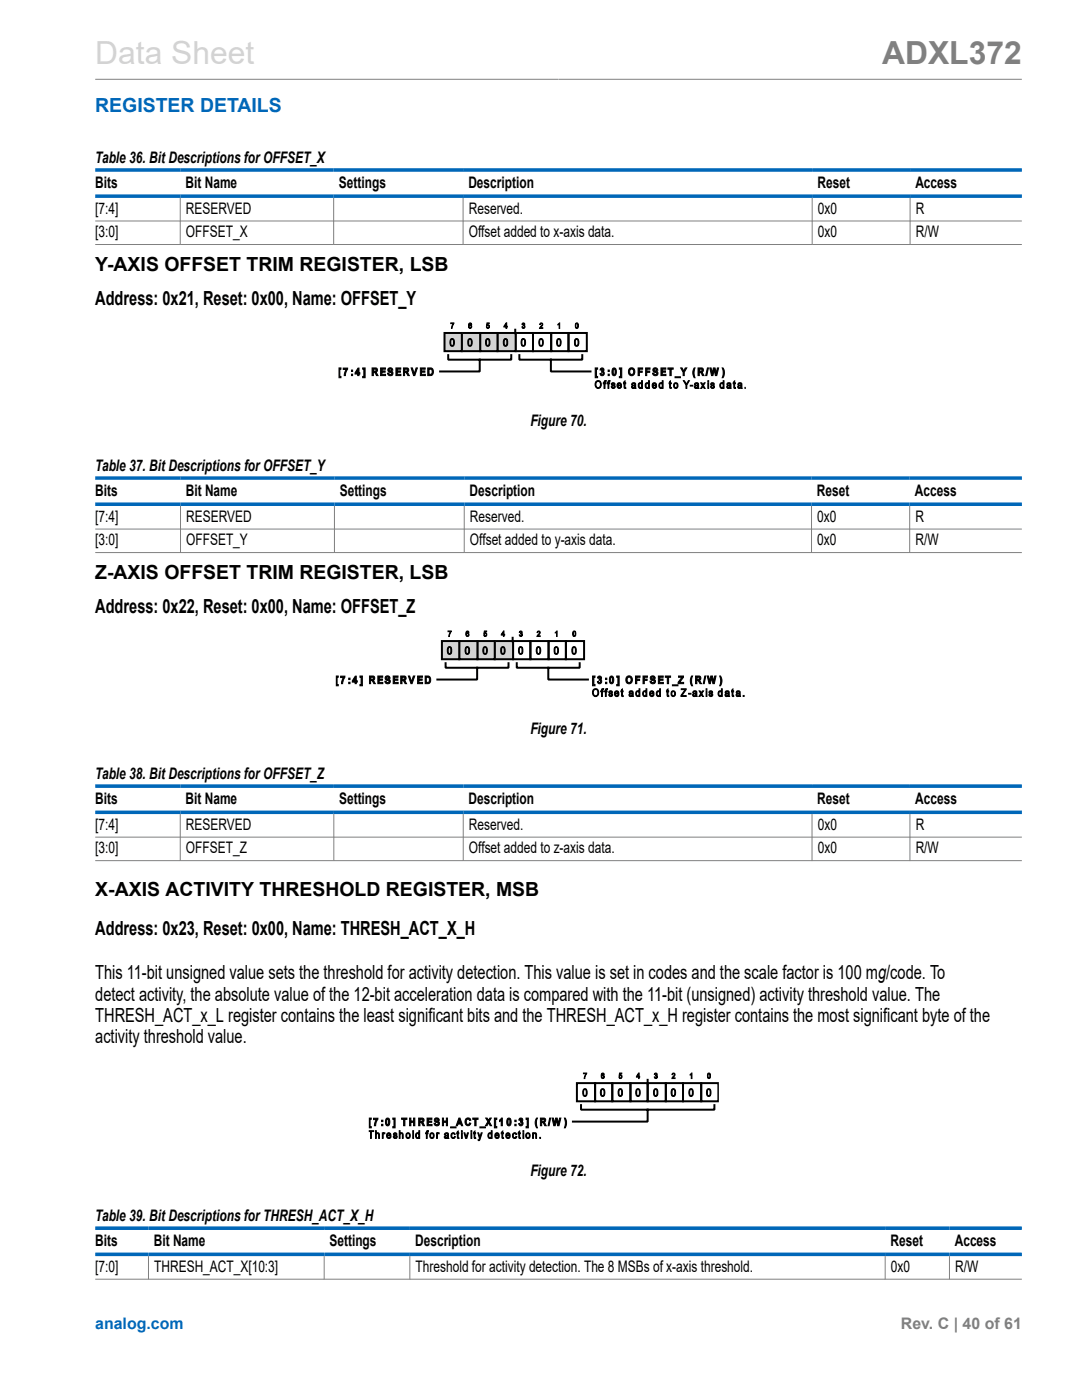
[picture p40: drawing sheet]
<svg xmlns="http://www.w3.org/2000/svg" width="216mm" height="279mm" viewBox="0 0 216 279" stroke-linecap="round" stroke-linejoin="round" font-family="sans-serif">
<defs><g id="words">
<text font-size="6.3" fill="#d3d3d3" x="19" y="12.7">Data Sheet</text>
<text font-size="6.3" fill="#808080" x="176" y="12.7">ADXL372</text>
<text font-size="3.9" fill="#0067b8" x="19" y="22.3">REGISTER DETAILS</text>
<g font-size="3.9">
<text x="19" y="54">Y-AXIS OFFSET TRIM REGISTER, LSB</text>
<text x="19" y="60.8">Address: 0x21, Reset: 0x00, Name: OFFSET_Y</text>
<text x="19" y="115.5">Z-AXIS OFFSET TRIM REGISTER, LSB</text>
<text x="19" y="122.3">Address: 0x22, Reset: 0x00, Name: OFFSET_Z</text>
<text x="19" y="178.7">X-AXIS ACTIVITY THRESHOLD REGISTER, MSB</text>
<text x="19" y="186.6">Address: 0x23, Reset: 0x00, Name: THRESH_ACT_X_H</text>
<text x="19" y="195.5">This 11-bit unsigned value sets the threshold for activity detection. This value is set in codes and the scale factor is 100 mg/code. To</text>
<text x="19" y="199.7">detect activity, the absolute value of the 12-bit acceleration data is compared with the 11-bit (unsigned) activity threshold value. The</text>
<text x="19" y="203.9">THRESH_ACT_x_L register contains the least significant bits and the THRESH_ACT_x_H register contains the most significant byte of the</text>
<text x="19" y="208.2">activity threshold value.</text>
</g>
<g font-size="3.2">
<text x="19" y="32.6">Table 36. Bit Descriptions for OFFSET_X</text>
<text x="19" y="37.5">Bits</text>
<text x="37" y="37.5">Bit Name</text>
<text x="67.6" y="37.5">Settings</text>
<text x="93.5" y="37.5">Description</text>
<text x="163.1" y="37.5">Reset</text>
<text x="182.7" y="37.5">Access</text>
<text x="19" y="42.7">[7:4]</text>
<text x="19" y="47.4">[3:0]</text>
<text x="37.1" y="42.7">RESERVED</text>
<text x="37.1" y="47.4">OFFSET_X</text>
<text x="93.5" y="42.7">Reserved.</text>
<text x="93.5" y="47.4">Offset added to x-axis data.</text>
<text x="163.2" y="42.7">0x0</text>
<text x="163.2" y="47.4">0x0</text>
<text x="182.7" y="42.7">R</text>
<text x="182.7" y="47.4">R/W</text>
<text x="105.8" y="85">Figure 70.</text>
<text x="19" y="94.1">Table 37. Bit Descriptions for OFFSET_Y</text>
<text x="19" y="98.9">Bits</text>
<text x="37.1" y="98.9">Bit Name</text>
<text x="67.8" y="98.9">Settings</text>
<text x="93.7" y="98.9">Description</text>
<text x="163" y="98.9">Reset</text>
<text x="182.6" y="98.9">Access</text>
<text x="19" y="104.2">[7:4]</text>
<text x="37.2" y="104.2">RESERVED</text>
<text x="93.8" y="104.2">Reserved.</text>
<text x="163.1" y="104.2">0x0</text>
<text x="182.7" y="104.2">R</text>
<text x="19" y="108.8">[3:0]</text>
<text x="37.2" y="108.8">OFFSET_Y</text>
<text x="93.8" y="108.8">Offset added to y-axis data.</text>
<text x="163.1" y="108.8">0x0</text>
<text x="182.7" y="108.8">R/W</text>
<text x="105.8" y="146.4">Figure 71.</text>
<text x="19" y="155.5">Table 38. Bit Descriptions for OFFSET_Z</text>
<text x="19" y="160.4">Bits</text>
<text x="37" y="160.4">Bit Name</text>
<text x="67.7" y="160.4">Settings</text>
<text x="93.5" y="160.4">Description</text>
<text x="163.1" y="160.4">Reset</text>
<text x="182.6" y="160.4">Access</text>
<text x="19" y="165.6">[7:4]</text>
<text x="37.1" y="165.6">RESERVED</text>
<text x="93.6" y="165.6">Reserved.</text>
<text x="163.2" y="165.6">0x0</text>
<text x="182.7" y="165.6">R</text>
<text x="19" y="170.3">[3:0]</text>
<text x="37.1" y="170.3">OFFSET_Z</text>
<text x="93.6" y="170.3">Offset added to z-axis data.</text>
<text x="163.2" y="170.3">0x0</text>
<text x="182.7" y="170.3">R/W</text>
<text x="105.8" y="234.7">Figure 72.</text>
<text x="19" y="243.8">Table 39. Bit Descriptions for THRESH_ACT_X_H</text>
<text x="19" y="248.6">Bits</text>
<text x="30.7" y="248.6">Bit Name</text>
<text x="65.7" y="248.6">Settings</text>
<text x="82.8" y="248.6">Description</text>
<text x="177.7" y="248.6">Reset</text>
<text x="190.5" y="248.6">Access</text>
<text x="19" y="253.9">[7:0]</text>
<text x="30.8" y="253.9">THRESH_ACT_X[10:3]</text>
<text x="82.9" y="253.9">Threshold for activity detection. The 8 MSBs of x-axis threshold.</text>
<text x="177.8" y="253.9">0x0</text>
<text x="190.6" y="253.9">R/W</text>
</g>
<text font-size="3.2" fill="#0067b8" x="19" y="265.3">analog.com</text>
<text font-size="3.2" fill="#808080" x="179.8" y="265.3">Rev. C | 40 of 61</text>
</g></defs>
<path d="M19 15.8h184.9M36 39.5v9.4M66.6 39.5v9.4M92.4 39.5v9.4M162.1 39.5v9.4M181.6 39.5v9.4M19 44.1h184.9M19 48.8h184.9" fill="none" stroke="#808080" stroke-width=".2"/>
<path d="M19 33.9h184.9M19 39.1h184.9" fill="none" stroke="#0067b8" stroke-width=".71"/>
<path d="M102.9 66.5h3.5v3.6h-3.5zM106.4 66.5h3.6v3.6h-3.6zM110 66.5h3.4v3.6h-3.4zM113.4 66.5h3.7v3.6h-3.7z" fill="none" stroke="#000" stroke-width=".4"/>
<path d="M99.3 66.5h3.6v3.6h-3.6z" fill="#d3d3d3"/>
<path d="M99.3 66.5h3.6v3.6h-3.6z" fill="none" stroke="#d3d3d3" stroke-width=".2"/>
<path d="M99.3 66.5h3.6v3.6h-3.6z" fill="none" stroke="#000" stroke-width=".4"/>
<path d="M95.8 66.5h3.5v3.6h-3.5z" fill="#d3d3d3"/>
<path d="M95.8 66.5h3.5v3.6h-3.5z" fill="none" stroke="#d3d3d3" stroke-width=".2"/>
<path d="M95.8 66.5h3.5v3.6h-3.5z" fill="none" stroke="#000" stroke-width=".4"/>
<path d="M92.2 66.5h3.6v3.6h-3.6z" fill="#d3d3d3"/>
<path d="M92.2 66.5h3.6v3.6h-3.6z" fill="none" stroke="#d3d3d3" stroke-width=".2"/>
<path d="M92.2 66.5h3.6v3.6h-3.6z" fill="none" stroke="#000" stroke-width=".4"/>
<path d="M88.7 66.5h3.5v3.6h-3.5z" fill="#d3d3d3"/>
<path d="M88.7 66.5h3.5v3.6h-3.5z" fill="none" stroke="#d3d3d3" stroke-width=".2"/>
<path d="M88.7 66.5h3.5v3.6h-3.5zM89.4 70.9v.9h12.6v-.9M95.7 71.8v2.3h-7.9M102.8 65.8v.7M103.6 70.9v.9h12.6v-.9M109.9 71.8v2.3h7.9" fill="none" stroke="#000" stroke-width=".4"/>
<g fill="#000">
<path d="M67.6 73.4h.4v.3h-.2v1.4h.2v.3h-.4zM68.5 73.5h.9l-.5 1.5h-.2v-.2l.4-1.1h-.6zM72.4 73.4h.5v2h-.5v-.3h.2v-1.4h-.2zM75.9 73.4h1v.3h-.7v.3h.6v.3h-.6v.4h.7v.3h-1zM77.5 73.5l.4-.1a.49 .49 0 0 1 .5 .5h-.3a.23 .23 0 0 0-.2-.3 .23 .23 0 0 0-.2 .3 .58 .58 0 0 1 .7 .3 .58 .58 0 0 1-.2 .7l-.3 .1a.53 .53 0 0 1-.6-.5l.3-.1a.27 .27 0 0 0 .3 .4 .27 .27 0 0 0 .2-.4 .58 .58 0 0 1-.6-.2 .58 .58 0 0 1 0-.7zM79 73.4h1v.3h-.7v.3h.6v.3h-.6v.4h.7v.3h-1zM82 73.4h.3l.4 1.2 .3-1.2h.3l-.5 1.6h-.3zM83.9 73.4h.9v.3h-.7v.3h.7v.3h-.7v.4h.8v.3h-1zM89.9 64.4h.7l-.4 1.1-.1-.1 .4-.8h-.6zM97.2 64.4h.4v.2h-.3l-.1 .3a.32 .32 0 0 1 .5 .2 .32 .32 0 0 1-.2 .4 .32 .32 0 0 1-.4-.3h.1a.19 .19 0 0 0 .2 .1 .19 .19 0 0 0 .1-.3 .19 .19 0 0 0-.3 0h-.1zM104.3 64.5a.26 .26 0 0 1 .4 0 .26 .26 0 0 1-.1 .4 .31 .31 0 0 1 0 .6 .31 .31 0 0 1-.5-.3h.2a.19 .19 0 0 0 .2 .2 .19 .19 0 0 0 .1-.3 .19 .19 0 0 0-.2-.1l.2-.3a.16 .16 0 0 0-.2-.1 .16 .16 0 0 0-.1 .2l-.2-.1zM107.8 64.5a.36 .36 0 0 1 .5 .2 .36 .36 0 0 1-.3 .5l-.1 .2h.4v.1h-.6l.1-.2a.46 .46 0 0 0 .3-.7l-.4 .2z"/>
<path d="M111.3 64.7l.4-.3v1.1h-.1v-.8l-.3 .1zM118.8 73.4h.4v.3h-.2v1.4h.2v.3h-.4zM119.9 73.5a.39 .39 0 0 1 .6 .1 .39 .39 0 0 1-.1 .5 .44 .44 0 0 1 0 .8 .44 .44 0 0 1-.7-.4h.3l.1 .2a.22 .22 0 0 0 .2-.2 .22 .22 0 0 0-.2-.2v-.3a.16 .16 0 0 0 .2-.1 .16 .16 0 0 0-.1-.2 .16 .16 0 0 0-.2 .1h-.3zM120.6 76h.4l-.1 .1-.2 .1 .2 .4h-.2v.9h-.2v-.9h-.1v-.2h.1zM121.4 76h.3v.1l-.2 .1 .2 .4h-.2v.9h-.2v-.9h-.2zM122.1 76.4h.3l.3 .2v.1h-.2l-.2-.2v.3a.4 .4 0 0 1 .5 .3 .4 .4 0 0 1-.4 .5 .4 .4 0 0 1-.4-.4l.1-.1a.21 .21 0 0 0 .3 .3 .21 .21 0 0 0 .1-.3 .38 .38 0 0 1-.4-.2 .38 .38 0 0 1 0-.5zM123.6 73.4h.5v2h-.5v-.3h.2v-1.4h-.2zM124.5 76.1l.2-.1v.4h.2v.2h-.2v.7l.2 .2-.4-.1v-.8h-.1zM127.3 73.4h.9v.3h-.6v.4h.5v.2h-.5v.7h-.3zM128.8 73.4h.9v.3h-.6v.4h.5v.2h-.5v.7h-.3zM130.4 73.5l.4-.1a.49 .49 0 0 1 .5 .5h-.3a.23 .23 0 0 0-.2-.3 .23 .23 0 0 0-.2 .3 .56 .56 0 0 1 .6 .4 .56 .56 0 0 1-.3 .7h-.1a.53 .53 0 0 1-.6-.5l.3-.1a.27 .27 0 0 0 .3 .4 .27 .27 0 0 0 .2-.4 .58 .58 0 0 1-.6-.2 .58 .58 0 0 1 0-.7zM131.9 73.4h1v.3h-.8v.3h.7v.3h-.7v.4h.8v.3h-1z"/>
<path d="M133.3 73.4h1v.3h-.4v1.3h-.2v-1.3h-.4zM133.6 76.1l.2-.1v.4h.2v.2h-.2v.7l.2 .2a.25 .25 0 0 1-.3 0 .25 .25 0 0 1-.1-.3v-.6h-.1zM134.7 75.2h1.1v.2h-1.1zM135.8 73.4h.3l.3 .7 .3-.7h.3l-.5 .9v.7h-.2v-.7zM136.4 76h.2l.4 .7 .4-.7h.2l-.6 .9v.6h-.1v-.6zM137.7 76.9h.5v.2h-.5zM138.5 73.4h.2l-.2 1 .2 1h-.2l-.3-.8zM139.8 76.4h.2l.3 .4 .2-.4h.2l-.3 .5 .3 .6h-.2l-.2-.4-.3 .4h-.2l.4-.6zM141.2 73.4h.2l-.4 1.6h-.2zM141.9 76.4h.4l.2 .1v.2h-.2l-.1-.2-.2 .1 .1 .2a.4 .4 0 0 1 .5 .3 .4 .4 0 0 1-.4 .5 .4 .4 0 0 1-.4-.4l.1-.1a.21 .21 0 0 0 .3 .3 .21 .21 0 0 0 .1-.3 .38 .38 0 0 1-.4-.2 .38 .38 0 0 1 0-.5zM141.6 73.4h.3l.2 1.1 .2-1.1h.4l.2 1.1 .2-1.1h.3l-.4 1.6h-.3l-.2-1.2-.2 1.2h-.3zM144.1 73.4a1.05 1.05 0 0 1 .4 1.3l-.2 .7h-.2l.2-.8z"/>
<path d="M146.4 76.1l.2-.1v.4h.1v.2h-.1v.7l.2 .2a.25 .25 0 0 1-.3 0 .25 .25 0 0 1-.1-.3v-.6h-.1zM148.6 77.3h.2v.2h-.2z"/>
<path d="M70.1 73.9h.3v.2h-.3zM70.1 74.7h.3v.3h-.3z"/>
<path d="M71.4 73.5h.2v.9h.2l-.2 .6h-.2v-.4h-.6v-.2zM71.4 73.9l-.3 .5h.3z"/>
<path d="M74.2 73.4h.6a.44 .44 0 0 1 .5 .4 .44 .44 0 0 1-.3 .5l.4 .7h-.3l-.4-.7h-.2v.7h-.3zM74.5 73.7v.4l.5-.1v-.3z"/>
<path d="M80.5 73.4h.5a.44 .44 0 0 1 .6 .4 .44 .44 0 0 1-.4 .5l.5 .7h-.3l-.5-.7h-.2v.7h-.2zM80.7 73.7v.4l.6-.2-.1-.2z"/>
<path d="M85.4 73.4h.5a.78 .78 0 0 1 .6 .8 .78 .78 0 0 1-.6 .8h-.5zM85.6 73.7v1a.52 .52 0 0 0 .6-.5 .52 .52 0 0 0-.6-.5z"/>
<path d="M90 67.6a.53 .53 0 0 1 .6 .1 .53 .53 0 0 1 .1 .7 .48 .48 0 0 1-.2 .6 .48 .48 0 0 1-.7-.2v-.6zM90.1 67.8a.9 .9 0 0 0 .1 1.1 .8 .8 0 0 0 0-1.2z"/>
<path d="M93.5 67.6a.52 .52 0 0 1 .6 .2 .52 .52 0 0 1 .1 .6 .48 .48 0 0 1-.2 .6 .48 .48 0 0 1-.6-.2v-.8zM93.7 67.8a1 1 0 0 0 .1 1.1 .8 .8 0 0 0 0-1.2z"/>
<path d="M93.6 64.6l.3-.1 .2 .2h-.1a.17 .17 0 0 0-.2-.1 .17 .17 0 0 0-.2 .2v.2a.32 .32 0 0 1 .5 0 .32 .32 0 0 1-.2 .5 .32 .32 0 0 1-.4-.2zM93.6 65.2a.21 .21 0 0 0 .4 0 .21 .21 0 0 0-.4 0z"/>
<path d="M97.1 67.6a.51 .51 0 0 1 .6 .1 .51 .51 0 0 1 .1 .7 .51 .51 0 0 1-.5 .7 .51 .51 0 0 1-.4-.7zM97.2 67.8a.93 .93 0 0 0 .1 1.1 .83 .83 0 0 0 0-1.2z"/>
<path d="M100.6 67.6a.51 .51 0 0 1 .6 .1 .51 .51 0 0 1 .1 .7 .51 .51 0 0 1-.4 .7 .51 .51 0 0 1-.5-.7zM100.8 67.8a.9 .9 0 0 0 .1 1.1 .86 .86 0 0 0 0-1.2z"/>
<path d="M101 64.4h.1v.7h.1l-.1 .4h-.1v-.2h-.5zM101 64.7l-.3 .4h.3z"/>
<path d="M104.2 67.6a.53 .53 0 0 1 .6 .1 .53 .53 0 0 1 .1 .7 .48 .48 0 0 1-.2 .6 .48 .48 0 0 1-.7-.2v-.6zM104.3 67.8a.9 .9 0 0 0 .1 1.1 .86 .86 0 0 0 0-1.2z"/>
<path d="M107.7 67.6a.53 .53 0 0 1 .6 .1 .53 .53 0 0 1 .1 .7 .48 .48 0 0 1-.2 .6 .48 .48 0 0 1-.6-.2l-.1-.6zM107.9 67.8a.9 .9 0 0 0 .1 1.1 .8 .8 0 0 0 0-1.2z"/>
<path d="M111.3 67.6a.53 .53 0 0 1 .6 .1 .53 .53 0 0 1 .1 .7 .48 .48 0 0 1-.2 .6 .48 .48 0 0 1-.7-.2v-.6zM111.4 67.8a1 1 0 0 0 .1 1.1 .8 .8 0 0 0 0-1.2z"/>
<path d="M114.8 67.6a.51 .51 0 0 1 .6 .1 .51 .51 0 0 1 .1 .7 .48 .48 0 0 1-.2 .6 .48 .48 0 0 1-.6-.2l-.1-.8zM115 67.8a.97 .97 0 0 0 .1 1.1 .8 .8 0 0 0 0-1.2z"/>
<path d="M114.9 64.5a.37 .37 0 0 1 .5 .1 .37 .37 0 0 1 0 .4 .36 .36 0 0 1-.3 .5 .36 .36 0 0 1-.3-.5zM115 64.6a.44 .44 0 0 0-.1 .4 .44 .44 0 0 0 .3 .4 .45 .45 0 0 0-.2-.8z"/>
<path d="M118.9 76.1a.75 .75 0 0 1 1.1 .5 .75 .75 0 0 1-.6 .9 .86 .86 0 0 1-.5-1.4zM119 76.3a.63 .63 0 0 0-.1 .7 .63 .63 0 0 0 .6 .3 .59 .59 0 0 0 .3-.8 .59 .59 0 0 0-.8-.2z"/>
<path d="M121.3 73.9h.3v.2h-.3zM121.3 74.7h.3v.3h-.3z"/>
<path d="M122.3 73.6l.2-.2a.9 .9 0 0 1 0 1.6 .99 .99 0 0 1-.2-1.4zM122.4 73.7v.1a.72 .72 0 0 0 .1 .9l.2-.1a.65 .65 0 0 0-.2-.9z"/>
<path d="M123.2 76.5a.46 .46 0 0 1 .6 0 .46 .46 0 0 1 .2 .5h-.7a.28 .28 0 0 0 .2 .4 .28 .28 0 0 0 .3-.2h.2a.52 .52 0 0 1-.8 .1 .52 .52 0 0 1 0-.8zM123.4 76.6l-.1 .2h.5l-.1-.2z"/>
<path d="M125.6 73.6a.69 .69 0 0 1 .9-.1 .69 .69 0 0 1 .2 .9 .67 .67 0 0 1-.9 .5 .67 .67 0 0 1-.4-.9zM125.9 73.7a.51 .51 0 0 0-.3 .7 .51 .51 0 0 0 .7 .2l.1-.4-.1-.4z"/>
<path d="M126.2 76.5l.3-.1a.32 .32 0 0 1 .3 .4l.1 .7-.2-.1a.37 .37 0 0 1-.5 0 .37 .37 0 0 1-.1-.4 .37 .37 0 0 1 .5-.2h.1a.23 .23 0 0 0-.2-.3 .23 .23 0 0 0-.3 .2h-.2zM126.2 77.1a.26 .26 0 0 0 .3 .3 .26 .26 0 0 0 .2-.4z"/>
<path d="M127.5 76.5l.2-.1 .3 .1v-.5h.2v1.5h-.2v-.2a.43 .43 0 0 1-.6 .1 .43 .43 0 0 1 0-.6zM127.6 76.6l-.1 .5 .2 .2a.39 .39 0 0 0 .3-.4 .39 .39 0 0 0-.3-.3z"/>
<path d="M128.9 76.4h.3l.2 .1v-.5h.2v1.5h-.2v-.2a.43 .43 0 0 1-.6 .1 .43 .43 0 0 1-.1-.6zM129 76.6l-.1 .5 .2 .2a.39 .39 0 0 0 .3-.4 .39 .39 0 0 0-.3-.3z"/>
<path d="M130.2 76.5a.46 .46 0 0 1 .6 0 .46 .46 0 0 1 .2 .5h-.7a.28 .28 0 0 0 .2 .4 .28 .28 0 0 0 .3-.2h.2a.48 .48 0 0 1-.7 .3 .48 .48 0 0 1-.2-.7zM130.4 76.6l-.1 .2h.5l-.1-.2z"/>
<path d="M131.7 76.4h.2l.2 .1v-.5h.2v1.5h-.2v-.2a.47 .47 0 0 1-.6 0 .47 .47 0 0 1 0-.7zM131.8 76.6a.37 .37 0 0 0-.2 .4 .37 .37 0 0 0 .5 .3v-.5z"/>
<path d="M134.6 76.5a.55 .55 0 0 1 .7 .3 .55 .55 0 0 1-.5 .7 .65 .65 0 0 1-.2-1zM134.7 76.6l-.1 .3 .1 .4a.36 .36 0 0 0 .4-.4 .36 .36 0 0 0-.4-.3z"/>
<path d="M138.6 76.5l.4-.1a.32 .32 0 0 1 .4 .4l.1 .7h-.2l-.1-.1a.37 .37 0 0 1-.5 .1 .37 .37 0 0 1-.1-.5 .37 .37 0 0 1 .5-.2h.1a.24 .24 0 0 0-.2-.3 .24 .24 0 0 0-.3 .2h-.1zM138.8 77.1a.26 .26 0 0 0 .3 .3 .26 .26 0 0 0 .1-.4z"/>
<path d="M139.3 73.4h.6a.43 .43 0 0 1 .5 .4 .43 .43 0 0 1-.4 .5l.5 .7h-.3l-.5-.7h-.2v.7h-.2zM139.5 73.7v.4l.6-.1-.1-.3z"/>
<path d="M141.2 76h.2v.2h-.2zM141.2 76.4h.2v1.1h-.2z"/>
<path d="M143.7 76.5l.3-.1 .3 .1v-.5h.2v1.5h-.2v-.2a.47 .47 0 0 1-.7 0 .47 .47 0 0 1 .1-.7zM143.8 76.6v.5l.1 .2a.36 .36 0 0 0 .4-.4 .36 .36 0 0 0-.5-.3z"/>
<path d="M145.2 76.5l.3-.1a.32 .32 0 0 1 .4 .4v.7l-.2-.1a.37 .37 0 0 1-.5 0 .37 .37 0 0 1-.1-.4 .37 .37 0 0 1 .5-.2h.1a.23 .23 0 0 0-.2-.3 .23 .23 0 0 0-.3 .2h-.2zM145.2 77.1a.21 .21 0 0 0 .1 .2 .21 .21 0 0 0 .3 0 .21 .21 0 0 0 0-.3z"/>
<path d="M147.4 76.5l.3-.1a.32 .32 0 0 1 .3 .4l.1 .7-.2-.1a.37 .37 0 0 1-.5 .1 .37 .37 0 0 1-.2-.5 .37 .37 0 0 1 .6-.2h.1a.24 .24 0 0 0-.2-.3 .24 .24 0 0 0-.3 .2h-.2zM147.4 77.1a.26 .26 0 0 0 .3 .3 .26 .26 0 0 0 .2-.4z"/>
</g>
<g fill="none" stroke="#000" stroke-width=".2">
<path d="M67.6 73.4h.4v.3h-.2v1.4h.2v.3h-.4zM68.5 73.5h.9l-.5 1.5h-.2v-.2l.4-1.1h-.6zM70.1 73.9h.3v.2h-.3zM70.1 74.7h.3v.3h-.3zM71.4 73.9v.5h-.3zM71.4 73.5h.2v.9h.2l-.2 .6h-.2v-.4h-.6v-.2zM72.4 73.4h.5v2h-.5v-.3h.2v-1.4h-.2zM74.2 73.4h.6a.44 .44 0 0 1 .5 .4 .44 .44 0 0 1-.3 .5l.4 .7h-.3l-.4-.7h-.2v.7h-.3zM74.5 73.7h.5v.3l-.5 .1zM75.9 73.4h1v.3h-.7v.3h.6v.3h-.6v.4h.7v.3h-1zM77.5 73.5l.4-.1a.49 .49 0 0 1 .5 .5h-.3a.23 .23 0 0 0-.2-.3 .23 .23 0 0 0-.2 .3 .58 .58 0 0 1 .7 .3 .58 .58 0 0 1-.2 .7l-.3 .1a.53 .53 0 0 1-.6-.5l.3-.1a.27 .27 0 0 0 .3 .4 .27 .27 0 0 0 .2-.4 .58 .58 0 0 1-.6-.2 .58 .58 0 0 1 0-.7zM79 73.4h1v.3h-.7v.3h.6v.3h-.6v.4h.7v.3h-1z"/>
<path d="M80.5 73.4h.5a.44 .44 0 0 1 .6 .4 .44 .44 0 0 1-.4 .5l.5 .7h-.3l-.5-.7h-.2v.7h-.2zM80.7 73.7h.5l.1 .2-.6 .2zM82 73.4h.3l.4 1.2 .3-1.2h.3l-.5 1.6h-.3zM83.9 73.4h.9v.3h-.7v.3h.7v.3h-.7v.4h.8v.3h-1zM85.4 73.4h.5a.78 .78 0 0 1 .6 .8 .78 .78 0 0 1-.6 .8h-.5zM85.6 73.7a.52 .52 0 0 1 .6 .5 .52 .52 0 0 1-.6 .5zM89.9 64.4h.7l-.4 1.1-.1-.1 .4-.8h-.6zM90 67.6a.53 .53 0 0 1 .6 .1 .53 .53 0 0 1 .1 .7 .48 .48 0 0 1-.2 .6 .48 .48 0 0 1-.7-.2v-.6zM90.1 67.8l.1-.1a.8 .8 0 0 1 0 1.2 .81 .81 0 0 1-.1-1.1zM93.5 67.6a.52 .52 0 0 1 .6 .2 .52 .52 0 0 1 .1 .6 .48 .48 0 0 1-.2 .6 .48 .48 0 0 1-.6-.2v-.8zM93.6 64.6l.3-.1 .2 .2h-.1a.17 .17 0 0 0-.2-.1 .17 .17 0 0 0-.2 .2v.2a.32 .32 0 0 1 .5 0 .32 .32 0 0 1-.2 .5 .32 .32 0 0 1-.4-.2zM93.7 67.8l.1-.1a.8 .8 0 0 1 0 1.2 .88 .88 0 0 1-.1-1.1z"/>
<path d="M97.1 67.6a.51 .51 0 0 1 .6 .1 .51 .51 0 0 1 .1 .7 .51 .51 0 0 1-.5 .7 .51 .51 0 0 1-.4-.7zM97.2 64.4h.4v.2h-.3l-.1 .3a.32 .32 0 0 1 .5 .2 .32 .32 0 0 1-.2 .4 .32 .32 0 0 1-.4-.3h.1a.19 .19 0 0 0 .2 .1 .19 .19 0 0 0 .1-.3 .19 .19 0 0 0-.3 0h-.1zM97.2 67.8l.1-.1a.83 .83 0 0 1 0 1.2 .83 .83 0 0 1-.1-1.1zM100.6 67.6a.51 .51 0 0 1 .6 .1 .51 .51 0 0 1 .1 .7 .51 .51 0 0 1-.4 .7 .51 .51 0 0 1-.5-.7zM100.8 67.8l.1-.1a.86 .86 0 0 1 0 1.2 .81 .81 0 0 1-.1-1.1zM101 64.7v.4h-.3zM101 64.4h.1v.7h.1l-.1 .4h-.1v-.2h-.5zM104.2 67.6a.53 .53 0 0 1 .6 .1 .53 .53 0 0 1 .1 .7 .48 .48 0 0 1-.2 .6 .48 .48 0 0 1-.7-.2v-.6zM104.3 64.5a.26 .26 0 0 1 .4 0 .26 .26 0 0 1-.1 .4 .31 .31 0 0 1 0 .6 .31 .31 0 0 1-.5-.3h.2a.19 .19 0 0 0 .2 .2 .19 .19 0 0 0 .1-.3 .19 .19 0 0 0-.2-.1l.2-.3a.16 .16 0 0 0-.2-.1 .16 .16 0 0 0-.1 .2l-.2-.1zM104.3 67.8l.1-.1a.86 .86 0 0 1 0 1.2 .81 .81 0 0 1-.1-1.1zM107.7 67.6a.53 .53 0 0 1 .6 .1 .53 .53 0 0 1 .1 .7 .48 .48 0 0 1-.2 .6 .48 .48 0 0 1-.6-.2l-.1-.6zM107.8 64.5a.36 .36 0 0 1 .5 .2 .36 .36 0 0 1-.3 .5l-.1 .2h.4v.1h-.6l.1-.2a.46 .46 0 0 0 .3-.7l-.4 .2z"/>
<path d="M107.9 67.8l.1-.1a.8 .8 0 0 1 0 1.2 .81 .81 0 0 1-.1-1.1zM111.3 67.6a.53 .53 0 0 1 .6 .1 .53 .53 0 0 1 .1 .7 .48 .48 0 0 1-.2 .6 .48 .48 0 0 1-.7-.2v-.6zM111.3 64.7l.4-.3v1.1h-.1v-.8l-.3 .1zM111.4 67.8l.1-.1a.8 .8 0 0 1 0 1.2 .88 .88 0 0 1-.1-1.1zM114.8 67.6a.51 .51 0 0 1 .6 .1 .51 .51 0 0 1 .1 .7 .48 .48 0 0 1-.2 .6 .48 .48 0 0 1-.6-.2l-.1-.8zM114.9 64.5a.37 .37 0 0 1 .5 .1 .37 .37 0 0 1 0 .4 .36 .36 0 0 1-.3 .5 .36 .36 0 0 1-.3-.5zM115 67.8l.1-.1a.8 .8 0 0 1 0 1.2 .87 .87 0 0 1-.1-1.1zM115 64.6a.43 .43 0 0 1 .3 .4 .43 .43 0 0 1-.3 .4l-.1-.4zM118.8 73.4h.4v.3h-.2v1.4h.2v.3h-.4zM118.9 76.1a.75 .75 0 0 1 1.1 .5 .75 .75 0 0 1-.6 .9 .86 .86 0 0 1-.5-1.4zM119 76.3a.59 .59 0 0 1 .9 .3 .59 .59 0 0 1-.5 .8 .7 .7 0 0 1-.4-1.1zM119.9 73.5a.39 .39 0 0 1 .6 .1 .39 .39 0 0 1-.1 .5 .44 .44 0 0 1 0 .8 .44 .44 0 0 1-.7-.4h.3l.1 .2a.22 .22 0 0 0 .2-.2 .22 .22 0 0 0-.2-.2v-.3a.16 .16 0 0 0 .2-.1 .16 .16 0 0 0-.1-.2 .16 .16 0 0 0-.2 .1h-.3z"/>
<path d="M120.6 76h.4l-.1 .1-.2 .1 .2 .4h-.2v.9h-.2v-.9h-.1v-.2h.1zM121.3 73.9h.3v.2h-.3zM121.3 74.7h.3v.3h-.3zM121.4 76h.3v.1l-.2 .1 .2 .4h-.2v.9h-.2v-.9h-.2zM122.1 76.4h.3l.3 .2v.1h-.2l-.2-.2v.3a.4 .4 0 0 1 .5 .3 .4 .4 0 0 1-.4 .5 .4 .4 0 0 1-.4-.4l.1-.1a.21 .21 0 0 0 .3 .3 .21 .21 0 0 0 .1-.3 .38 .38 0 0 1-.4-.2 .38 .38 0 0 1 0-.5zM122.3 73.6l.2-.2a.9 .9 0 0 1 0 1.6 .99 .99 0 0 1-.2-1.4zM122.4 73.7h.1a.79 .79 0 0 1 0 1 .88 .88 0 0 1-.1-1zM123.2 76.5a.46 .46 0 0 1 .6 0 .46 .46 0 0 1 .2 .5h-.7a.28 .28 0 0 0 .2 .4 .28 .28 0 0 0 .3-.2h.2a.52 .52 0 0 1-.8 .1 .52 .52 0 0 1 0-.8zM123.4 76.6h.3l.1 .2h-.5zM123.6 73.4h.5v2h-.5v-.3h.2v-1.4h-.2zM124.5 76.1l.2-.1v.4h.2v.2h-.2v.7l.2 .2-.4-.1v-.8h-.1zM125.6 73.6a.69 .69 0 0 1 .9-.1 .69 .69 0 0 1 .2 .9 .67 .67 0 0 1-.9 .5 .67 .67 0 0 1-.4-.9z"/>
<path d="M125.9 73.7a.51 .51 0 0 1 .5 .5 .51 .51 0 0 1-.5 .5l-.2-.5zM126.2 76.5l.3-.1a.32 .32 0 0 1 .3 .4l.1 .7-.2-.1a.37 .37 0 0 1-.5 0 .37 .37 0 0 1-.1-.4 .37 .37 0 0 1 .5-.2h.1a.23 .23 0 0 0-.2-.3 .23 .23 0 0 0-.3 .2h-.2zM126.2 77.1l.4-.1a.22 .22 0 0 1 0 .3 .22 .22 0 0 1-.3 .1zM127.3 73.4h.9v.3h-.6v.4h.5v.2h-.5v.7h-.3zM127.5 76.5l.2-.1 .3 .1v-.5h.2v1.5h-.2v-.2a.43 .43 0 0 1-.6 .1 .43 .43 0 0 1 0-.6zM127.6 76.6h.1a.39 .39 0 0 1 .3 .3 .39 .39 0 0 1-.3 .4l-.2-.2zM128.8 73.4h.9v.3h-.6v.4h.5v.2h-.5v.7h-.3zM128.9 76.4h.3l.2 .1v-.5h.2v1.5h-.2v-.2a.43 .43 0 0 1-.6 .1 .43 .43 0 0 1-.1-.6zM129 76.6h.1a.39 .39 0 0 1 .3 .3 .39 .39 0 0 1-.3 .4l-.2-.2zM130.2 76.5a.46 .46 0 0 1 .6 0 .46 .46 0 0 1 .2 .5h-.7a.28 .28 0 0 0 .2 .4 .28 .28 0 0 0 .3-.2h.2a.48 .48 0 0 1-.7 .3 .48 .48 0 0 1-.2-.7zM130.4 76.6h.3l.1 .2h-.5zM130.4 73.5l.4-.1a.49 .49 0 0 1 .5 .5h-.3a.23 .23 0 0 0-.2-.3 .23 .23 0 0 0-.2 .3 .56 .56 0 0 1 .6 .4 .56 .56 0 0 1-.3 .7h-.1a.53 .53 0 0 1-.6-.5l.3-.1a.27 .27 0 0 0 .3 .4 .27 .27 0 0 0 .2-.4 .58 .58 0 0 1-.6-.2 .58 .58 0 0 1 0-.7z"/>
<path d="M131.7 76.4h.2l.2 .1v-.5h.2v1.5h-.2v-.2a.47 .47 0 0 1-.6 0 .47 .47 0 0 1 0-.7zM131.8 76.6a.38 .38 0 0 1 .3 .3 .38 .38 0 0 1-.3 .4l-.2-.4zM131.9 73.4h1v.3h-.8v.3h.7v.3h-.7v.4h.8v.3h-1zM133.3 73.4h1v.3h-.4v1.3h-.2v-1.3h-.4zM133.6 76.1l.2-.1v.4h.2v.2h-.2v.7l.2 .2a.25 .25 0 0 1-.3 0 .25 .25 0 0 1-.1-.3v-.6h-.1zM134.6 76.5a.55 .55 0 0 1 .7 .3 .55 .55 0 0 1-.5 .7 .65 .65 0 0 1-.2-1zM134.7 76.6a.38 .38 0 0 1 .4 .4 .38 .38 0 0 1-.4 .3l-.1-.4zM134.7 75.2h1.1v.2h-1.1zM135.8 73.4h.3l.3 .7 .3-.7h.3l-.5 .9v.7h-.2v-.7zM136.4 76h.2l.4 .7 .4-.7h.2l-.6 .9v.6h-.1v-.6zM137.7 76.9h.5v.2h-.5zM138.5 73.4h.2l-.2 1 .2 1h-.2l-.3-.8z"/>
<path d="M138.6 76.5l.4-.1a.32 .32 0 0 1 .4 .4l.1 .7h-.2l-.1-.1a.37 .37 0 0 1-.5 .1 .37 .37 0 0 1-.1-.5 .37 .37 0 0 1 .5-.2h.1a.24 .24 0 0 0-.2-.3 .24 .24 0 0 0-.3 .2h-.1zM138.8 77.1l.4-.1a.26 .26 0 0 1-.1 .4 .26 .26 0 0 1-.3-.3zM139.3 73.4h.6a.43 .43 0 0 1 .5 .4 .43 .43 0 0 1-.4 .5l.5 .7h-.3l-.5-.7h-.2v.7h-.2zM139.5 73.7h.5l.1 .3-.6 .1zM139.8 76.4h.2l.3 .4 .2-.4h.2l-.3 .5 .3 .6h-.2l-.2-.4-.3 .4h-.2l.4-.6zM141.2 73.4h.2l-.4 1.6h-.2zM141.2 76h.2v.2h-.2zM141.2 76.4h.2v1.1h-.2zM141.6 73.4h.3l.2 1.1 .2-1.1h.4l.2 1.1 .2-1.1h.3l-.4 1.6h-.3l-.2-1.2-.2 1.2h-.3zM141.9 76.4h.4l.2 .1v.2h-.2l-.1-.2-.2 .1 .1 .2a.4 .4 0 0 1 .5 .3 .4 .4 0 0 1-.4 .5 .4 .4 0 0 1-.4-.4l.1-.1a.21 .21 0 0 0 .3 .3 .21 .21 0 0 0 .1-.3 .38 .38 0 0 1-.4-.2 .38 .38 0 0 1 0-.5zM143.7 76.5l.3-.1 .3 .1v-.5h.2v1.5h-.2v-.2a.47 .47 0 0 1-.7 0 .47 .47 0 0 1 .1-.7zM143.8 76.6h.1a.38 .38 0 0 1 .4 .3 .38 .38 0 0 1-.4 .4l-.1-.2z"/>
<path d="M144.1 73.4a1.05 1.05 0 0 1 .4 1.3l-.2 .7h-.2l.2-.8zM145.2 76.5l.3-.1a.32 .32 0 0 1 .4 .4v.7l-.2-.1a.37 .37 0 0 1-.5 0 .37 .37 0 0 1-.1-.4 .37 .37 0 0 1 .5-.2h.1a.23 .23 0 0 0-.2-.3 .23 .23 0 0 0-.3 .2h-.2zM145.2 77.1l.4-.1a.23 .23 0 0 1-.1 .3 .23 .23 0 0 1-.3 0zM146.4 76.1l.2-.1v.4h.1v.2h-.1v.7l.2 .2a.25 .25 0 0 1-.3 0 .25 .25 0 0 1-.1-.3v-.6h-.1zM147.4 76.5l.3-.1a.32 .32 0 0 1 .3 .4l.1 .7-.2-.1a.37 .37 0 0 1-.5 .1 .37 .37 0 0 1-.2-.5 .37 .37 0 0 1 .6-.2h.1a.24 .24 0 0 0-.2-.3 .24 .24 0 0 0-.3 .2h-.2zM147.4 77.1l.4-.1a.23 .23 0 0 1 0 .3 .23 .23 0 0 1-.3 .1zM148.6 77.3h.2v.2h-.2z"/>
<circle cx="93.8" cy="65.2" r=".21"/>
</g>
<path d="M64.3 63.9h3.1v14.2h-3.1z" fill="#fff"/>
<path d="M64.3 63.9h3.1v14.2h-3.1z" fill="none" stroke="#fff" stroke-width=".2"/>
<path d="M148.9 63.9h3.2v14.2h-3.2z" fill="#fff"/>
<path d="M148.9 63.9h3.2v14.2h-3.2z" fill="none" stroke="#fff" stroke-width=".2"/>
<path d="M19 95.4h184.9M19 100.6h184.9" fill="none" stroke="#0067b8" stroke-width=".71"/>
<path d="M19 105.6h184.9M19 110.3h184.9M36 101v9.4M66.7 101v9.4M92.6 101v9.4M161.9 101v9.4M181.5 101v9.4" fill="none" stroke="#808080" stroke-width=".2"/>
<path d="M102.4 127.9h3.4v3.7h-3.4zM105.8 127.9h3.7v3.7h-3.7zM109.5 127.9h3.4v3.7h-3.4zM112.9 127.9h3.6v3.7h-3.6z" fill="none" stroke="#000" stroke-width=".4"/>
<path d="M98.7 127.9h3.7v3.7h-3.7z" fill="#d3d3d3"/>
<path d="M98.7 127.9h3.7v3.7h-3.7z" fill="none" stroke="#d3d3d3" stroke-width=".2"/>
<path d="M98.7 127.9h3.7v3.7h-3.7z" fill="none" stroke="#000" stroke-width=".4"/>
<path d="M95.3 127.9h3.4v3.7h-3.4z" fill="#d3d3d3"/>
<path d="M95.3 127.9h3.4v3.7h-3.4z" fill="none" stroke="#d3d3d3" stroke-width=".2"/>
<path d="M95.3 127.9h3.4v3.7h-3.4z" fill="none" stroke="#000" stroke-width=".4"/>
<path d="M91.6 127.9h3.7v3.7h-3.7z" fill="#d3d3d3"/>
<path d="M91.6 127.9h3.7v3.7h-3.7z" fill="none" stroke="#d3d3d3" stroke-width=".2"/>
<path d="M91.6 127.9h3.7v3.7h-3.7z" fill="none" stroke="#000" stroke-width=".4"/>
<path d="M88.2 127.9h3.4v3.7h-3.4z" fill="#d3d3d3"/>
<path d="M88.2 127.9h3.4v3.7h-3.4z" fill="none" stroke="#d3d3d3" stroke-width=".2"/>
<path d="M88.2 127.9h3.4v3.7h-3.4zM88.9 132.4v.9h12.6v-.9M95.2 133.3v2.3h-7.9M102.3 127.3v.7M103.1 132.4v.9h12.6v-.9M109.4 133.3v2.3h7.9" fill="none" stroke="#000" stroke-width=".4"/>
<g fill="#000">
<path d="M67 134.9h.5v.3h-.2v1.4h.2v.3h-.5zM68 134.9h.8l-.4 1.5h-.3l.1-.2 .3-1h-.5zM71.8 134.9h.5v2h-.5v-.3h.3v-1.4h-.3zM75.4 134.9h1v.3h-.7v.3h.6v.3h-.6v.4h.7v.2h-1zM77 135l.3-.1a.49 .49 0 0 1 .5 .5h-.2a.23 .23 0 0 0-.3-.3 .23 .23 0 0 0-.2 .3 .58 .58 0 0 1 .7 .3 .58 .58 0 0 1-.2 .7l-.2 .1a.53 .53 0 0 1-.6-.5l.2-.1a.27 .27 0 0 0 .3 .4 .27 .27 0 0 0 .3-.4 .58 .58 0 0 1-.6-.3 .58 .58 0 0 1 0-.6zM78.5 134.9h.9v.3h-.7v.3h.7v.3h-.7v.4h.7v.2h-.9zM81.5 134.9h.2l.4 1.1 .4-1.1h.3l-.6 1.5h-.2zM83.3 134.9h1v.3h-.7v.3h.6v.3h-.6v.4h.7v.2h-1zM89.4 125.9h.6l-.3 1.1h-.2l.1-.3 .3-.6h-.5zM96.7 125.9h.4v.2h-.3l-.1 .3a.31 .31 0 0 1 .4 .1 .31 .31 0 0 1-.2 .5 .31 .31 0 0 1-.4-.3h.2a.19 .19 0 0 0 .2 .1 .19 .19 0 0 0 .1-.3 .19 .19 0 0 0-.3 0h-.2zM103.7 126a.26 .26 0 0 1 .4 0 .26 .26 0 0 1-.1 .4 .31 .31 0 0 1 .1 .6 .31 .31 0 0 1-.5-.3h.1a.2 .2 0 0 0 .3 .2 .2 .2 0 0 0 .1-.3 .2 .2 0 0 0-.3-.1l.2-.2a.16 .16 0 0 0-.1-.2 .16 .16 0 0 0-.2 .1h-.1zM107.3 126a.36 .36 0 0 1 .5 .2 .36 .36 0 0 1-.3 .5l-.2 .2h.5v.1h-.7l.2-.2a.46 .46 0 0 0 .3-.7l-.4 .1z"/>
<path d="M110.8 126.2l.4-.3v1.1h-.2v-.8l-.2 .1zM118.2 134.9h.5v.3h-.2v1.4h.2v.3h-.5zM119.4 135a.39 .39 0 0 1 .5 .1 .39 .39 0 0 1-.1 .5 .44 .44 0 0 1 .1 .8 .44 .44 0 0 1-.7-.4h.2a.2 .2 0 0 0 .3 .2 .2 .2 0 0 0 .1-.2v-.2h-.2v-.3a.17 .17 0 0 0 .2-.2 .17 .17 0 0 0-.3-.1v.2l-.3-.1zM120.1 137.5l.4-.1-.3 .3 .2 .4h-.2v.9h-.2v-.9h-.1zM120.8 137.5l.4-.1-.2 .3 .1 .4h-.1v.9h-.2v-.9h-.1zM121.6 137.9h.1a.36 .36 0 0 1 .5 .3h-.2v-.1a.17 .17 0 0 0-.2-.1 .17 .17 0 0 0-.1 .2 .4 .4 0 0 1 .5 .4 .4 .4 0 0 1-.5 .4l-.3-.3 .2-.1a.21 .21 0 0 0 .3 .3 .21 .21 0 0 0 .2-.3l-.2-.1a.35 .35 0 0 1-.4-.2 .35 .35 0 0 1 .1-.4zM123.1 134.9h.4v2h-.4v-.3h.2v-1.4h-.2zM124 137.6l.2-.1v.4h.1v.2h-.1v.7l.2 .2a.24 .24 0 0 1-.3 0 .24 .24 0 0 1-.1-.3v-.6h-.1zM126.8 134.9h.9v.3h-.6v.3h.5v.3h-.5v.6h-.3zM128.3 134.9h.9v.3h-.6v.3h.5v.3h-.5v.6h-.3zM129.9 135l.3-.1a.49 .49 0 0 1 .5 .5h-.2a.23 .23 0 0 0-.3-.3 .23 .23 0 0 0-.2 .3 .58 .58 0 0 1 .7 .3 .58 .58 0 0 1-.2 .7l-.2 .1a.53 .53 0 0 1-.6-.5l.3-.1a.27 .27 0 0 0 .2 .4 .27 .27 0 0 0 .3-.4 .58 .58 0 0 1-.6-.3 .58 .58 0 0 1 0-.6zM131.4 134.9h.9v.3h-.7v.3h.7v.3h-.7v.4h.8v.2h-1z"/>
<path d="M132.8 134.9h1v.3h-.4v1.2h-.2v-1.2h-.4zM133.1 137.6l.2-.1v.4h.1v.2h-.1v.7l.2 .2a.26 .26 0 0 1-.3 0 .26 .26 0 0 1-.1-.3v-.6h-.1zM134.2 136.7h1.1v.2h-1.1zM135.4 134.9h1v.3l-.8 1h.8v.2h-1.1v-.2l.8-1h-.7zM135.9 137.5h1l-.8 1.3h.8v.2h-1v-.2l.8-1.2h-.8zM137.4 138.4h.5v.1h-.5zM138 134.9h.2l-.2 1 .2 1h-.2l-.2-.9zM139.5 137.9h.2l.2 .4 .3-.4h.2l-.4 .5 .4 .6h-.2l-.3-.4-.2 .4h-.2l.3-.6zM140.6 134.9h.2l-.3 1.5h-.2zM141.6 137.9h.1a.36 .36 0 0 1 .5 .3h-.2v-.1a.18 .18 0 0 0-.3-.1 .18 .18 0 0 0 0 .2 .39 .39 0 0 1 .5 .5 .39 .39 0 0 1-.6 .2l-.2-.2 .2-.1a.2 .2 0 0 0 .2 .3 .2 .2 0 0 0 .2-.3l-.1-.1a.35 .35 0 0 1-.4-.2 .35 .35 0 0 1 .1-.4zM141.1 134.9h.3l.2 1.1 .2-1.1h.4l.2 1.1 .2-1.1h.3l-.4 1.5h-.2l-.3-1.1-.3 1.1h-.2zM143.6 134.9h.2l.3 .8-.3 1.2h-.2l.2-1z"/>
<path d="M146.1 137.6l.1-.1v.4h.2v.2h-.2v.7l.2 .2a.24 .24 0 0 1-.3 0 .24 .24 0 0 1 0-.3v-.6h-.1zM148.3 138.8h.2v.2h-.2z"/>
<path d="M69.6 135.3h.2v.3h-.2zM69.6 136.2h.2v.2h-.2z"/>
<path d="M70.9 134.9h.2v1h.2v.2h-.2v.3h-.2v-.3h-.6v-.2zM70.9 135.4l-.4 .5h.4z"/>
<path d="M73.7 134.9h.6a.44 .44 0 0 1 .5 .3 .44 .44 0 0 1-.3 .6l.4 .6h-.3l-.3-.5-.3-.1v.6h-.3zM74 135.2v.3l.5-.1-.1-.2z"/>
<path d="M80 134.9h.5a.44 .44 0 0 1 .5 .3 .44 .44 0 0 1-.3 .6l.4 .6h-.3l-.2-.5-.3-.1-.1 .6h-.2zM80.2 135.2v.3l.6-.1-.1-.2z"/>
<path d="M84.8 134.9h.5a.78 .78 0 0 1 .6 .8 .78 .78 0 0 1-.6 .7h-.5zM85.1 135.2v1a.52 .52 0 0 0 .6-.5 .52 .52 0 0 0-.6-.5z"/>
<path d="M89.5 129.1a.51 .51 0 0 1 .6 .1 .51 .51 0 0 1 0 .6 .51 .51 0 0 1-.4 .8 .51 .51 0 0 1-.4-.8zM89.6 129.2a.9 .9 0 0 0 .1 1.2 .86 .86 0 0 0 0-1.2z"/>
<path d="M93 129.1a.53 .53 0 0 1 .6 .1 .53 .53 0 0 1 .1 .6 .48 .48 0 0 1-.2 .7 .48 .48 0 0 1-.6-.2l-.1-.6zM93.1 129.2a.9 .9 0 0 0 .2 1.2 .8 .8 0 0 0 0-1.2z"/>
<path d="M93.1 126l.3-.1 .2 .3h-.2a.19 .19 0 0 0-.2-.1 .19 .19 0 0 0-.1 .2v.2a.31 .31 0 0 1 .4 0 .31 .31 0 0 1 0 .4 .31 .31 0 0 1-.4 0l-.2-.4zM93.1 126.7a.21 .21 0 0 0 .4 0 .21 .21 0 0 0-.4 0z"/>
<path d="M96.5 129.1a.53 .53 0 0 1 .7 .1 .53 .53 0 0 1 0 .6 .48 .48 0 0 1-.1 .7 .48 .48 0 0 1-.7-.2l-.1-.6zM96.7 129.2l-.1 .1a.91 .91 0 0 0 .2 1.1 .8 .8 0 0 0 0-1.2z"/>
<path d="M100.1 129.1a.51 .51 0 0 1 .6 .1 .51 .51 0 0 1 .1 .6 .48 .48 0 0 1-.2 .7 .48 .48 0 0 1-.6-.2l-.1-.8zM100.2 129.2a.97 .97 0 0 0 .1 1.2 .8 .8 0 0 0 0-1.2z"/>
<path d="M100.5 125.9l.1 .7h.1l-.1 .4h-.2v-.3h-.4zM100.4 126.2l-.2 .4h.2z"/>
<path d="M103.7 129.1a.51 .51 0 0 1 .6 .1 .51 .51 0 0 1 0 .6 .51 .51 0 0 1-.4 .8 .51 .51 0 0 1-.4-.8zM103.8 129.2a.9 .9 0 0 0 .1 1.2 .86 .86 0 0 0 0-1.2z"/>
<path d="M107.2 129.1a.53 .53 0 0 1 .6 .1 .53 .53 0 0 1 .1 .6 .48 .48 0 0 1-.2 .7 .48 .48 0 0 1-.6-.2l-.1-.6zM107.3 129.2a.9 .9 0 0 0 .1 1.2 .8 .8 0 0 0 0-1.2z"/>
<path d="M110.8 129.1a.52 .52 0 0 1 .6 .1 .52 .52 0 0 1 0 .6 .48 .48 0 0 1-.1 .7 .48 .48 0 0 1-.7-.2v-.8zM110.9 129.2a1 1 0 0 0 .1 1.2 .8 .8 0 0 0 0-1.2z"/>
<path d="M114.3 129.1a.51 .51 0 0 1 .6 .1 .51 .51 0 0 1 .1 .6 .51 .51 0 0 1-.5 .8 .51 .51 0 0 1-.4-.8zM114.4 129.2a.93 .93 0 0 0 .2 1.2 .83 .83 0 0 0-.1-1.2z"/>
<path d="M114.4 126a.37 .37 0 0 1 .4 .1 .37 .37 0 0 1 .1 .4 .36 .36 0 0 1-.3 .5 .36 .36 0 0 1-.3-.5zM114.5 126.1a.44 .44 0 0 0-.2 .4 .44 .44 0 0 0 .4 .4 .45 .45 0 0 0-.2-.8z"/>
<path d="M118.4 137.6a.75 .75 0 0 1 1.1 .4 .75 .75 0 0 1-.7 1 .86 .86 0 0 1-.4-1.4zM118.5 137.7a.57 .57 0 0 0-.1 .8 .57 .57 0 0 0 .8 .2 .57 .57 0 0 0 .1-.8 .57 .57 0 0 0-.8-.2z"/>
<path d="M120.8 135.3h.3v.3h-.3zM120.8 136.2h.3v.2h-.3z"/>
<path d="M121.7 135.1a.49 .49 0 0 1 .7-.1 .49 .49 0 0 1 .1 .7v.3a.43 .43 0 0 1-.5 .5 .43 .43 0 0 1-.4-.5zM121.9 135.2v.1a.65 .65 0 0 0 .1 .9 .84 .84 0 0 0 .1-1z"/>
<path d="M122.7 138a.46 .46 0 0 1 .6-.1 .46 .46 0 0 1 .2 .6h-.7a.28 .28 0 0 0 .2 .3 .28 .28 0 0 0 .3-.1h.2a.48 .48 0 0 1-.7 .3 .48 .48 0 0 1-.2-.7zM122.9 138.1l-.1 .2h.5l-.1-.3z"/>
<path d="M125.1 135a.73 .73 0 0 1 1.1 .7 .73 .73 0 0 1-1.2 .6 1.03 1.03 0 0 1 .1-1.3zM125.2 135.3a.49 .49 0 0 0-.1 .7 .49 .49 0 0 0 .7 .1 .49 .49 0 0 0 .1-.7 .49 .49 0 0 0-.7-.1z"/>
<path d="M125.6 137.9h.2a.37 .37 0 0 1 .6 .4v.7l-.2-.1a.37 .37 0 0 1-.5 0 .37 .37 0 0 1-.1-.5 .37 .37 0 0 1 .4-.1h.2a.23 .23 0 0 0-.2-.3 .23 .23 0 0 0-.3 .2h-.2zM125.7 138.6a.21 .21 0 0 0 .1 .2 .21 .21 0 0 0 .3 0 .21 .21 0 0 0-.1-.3z"/>
<path d="M127 137.9h.3l.2 .1v-.5h.2v1.5h-.2v-.2a.46 .46 0 0 1-.6 0 .46 .46 0 0 1 0-.7zM127.2 138a.37 .37 0 0 0-.2 .5 .37 .37 0 0 0 .4 .2l.1-.4-.2-.3z"/>
<path d="M128.4 137.9h.3l.2 .1v-.5h.2v1.5h-.2v-.2a.46 .46 0 0 1-.6 0 .46 .46 0 0 1 0-.7zM128.5 138a.37 .37 0 0 0-.1 .5 .37 .37 0 0 0 .4 .2l.1-.4-.2-.3z"/>
<path d="M129.7 138a.46 .46 0 0 1 .6-.1 .46 .46 0 0 1 .2 .6h-.7a.28 .28 0 0 0 .2 .3 .28 .28 0 0 0 .3-.1h.2a.48 .48 0 0 1-.7 .3 .48 .48 0 0 1-.2-.7zM129.9 138.1l-.1 .2h.5l-.1-.3z"/>
<path d="M131.1 137.9h.3l.2 .1v-.5h.2v1.5h-.2v-.2a.46 .46 0 0 1-.6 0 .46 .46 0 0 1 0-.7zM131.2 138.1l-.1 .5 .2 .2a.39 .39 0 0 0 .3-.4 .39 .39 0 0 0-.3-.4z"/>
<path d="M134 138a.51 .51 0 0 1 .8 .4 .51 .51 0 0 1-.8 .5l-.1-.5zM134.1 138.1v.5l.1 .2a.39 .39 0 0 0 .4-.4 .39 .39 0 0 0-.4-.4z"/>
<path d="M138.8 134.9h.5a.44 .44 0 0 1 .5 .3 .44 .44 0 0 1-.3 .6l.5 .6h-.3l-.4-.5-.2-.1-.1 .6h-.2zM139 135.2v.3l.6-.1-.1-.2z"/>
<path d="M138.4 137.9h.2a.35 .35 0 0 1 .4 .4l.1 .7-.2-.1a.37 .37 0 0 1-.5 .1 .37 .37 0 0 1-.1-.6 .37 .37 0 0 1 .5-.1h.1a.24 .24 0 0 0-.2-.3 .24 .24 0 0 0-.3 .2h-.2zM138.5 138.5a.21 .21 0 0 0 0 .3 .21 .21 0 0 0 .3 0 .21 .21 0 0 0 0-.3z"/>
<path d="M140.9 137.5h.2v.2h-.2zM140.9 137.9h.2v1.1h-.2z"/>
<path d="M143.5 137.9h.3l.2 .1v-.5h.1v1.5h-.1v-.2a.46 .46 0 0 1-.7 0 .46 .46 0 0 1 0-.7zM143.6 138a.37 .37 0 0 0-.2 .5 .37 .37 0 0 0 .5 .2v-.4l-.1-.3z"/>
<path d="M144.8 137.9h.2a.35 .35 0 0 1 .5 .4l.1 .7-.3-.1a.37 .37 0 0 1-.5 .1 .37 .37 0 0 1-.1-.6 .37 .37 0 0 1 .5-.1h.1a.24 .24 0 0 0-.2-.3 .24 .24 0 0 0-.2 .2h-.2zM144.9 138.5a.21 .21 0 0 0 .1 .3 .21 .21 0 0 0 .3 0 .21 .21 0 0 0-.1-.3z"/>
<path d="M147 137.9h.2a.35 .35 0 0 1 .5 .4v.7l-.2-.1a.37 .37 0 0 1-.5 0 .37 .37 0 0 1-.1-.5 .37 .37 0 0 1 .5-.1h.1a.23 .23 0 0 0-.2-.3 .23 .23 0 0 0-.2 .2h-.2zM147.1 138.6a.21 .21 0 0 0 .1 .2 .21 .21 0 0 0 .3 0 .21 .21 0 0 0-.1-.3z"/>
</g>
<g fill="none" stroke="#000" stroke-width=".2">
<path d="M67 134.9h.5v.3h-.2v1.4h.2v.3h-.5zM68 134.9h.8l-.4 1.5h-.3l.1-.2 .3-1h-.5zM69.6 135.3h.2v.3h-.2zM69.6 136.2h.2v.2h-.2zM70.9 135.4v.5h-.4zM70.9 134.9h.2v1h.2v.2h-.2v.3h-.2v-.3h-.6v-.2zM71.8 134.9h.5v2h-.5v-.3h.3v-1.4h-.3zM73.7 134.9h.6a.44 .44 0 0 1 .5 .3 .44 .44 0 0 1-.3 .6l.4 .6h-.3l-.3-.5-.3-.1v.6h-.3zM74 135.2h.4l.1 .2-.5 .1zM75.4 134.9h1v.3h-.7v.3h.6v.3h-.6v.4h.7v.2h-1zM77 135l.3-.1a.49 .49 0 0 1 .5 .5h-.2a.23 .23 0 0 0-.3-.3 .23 .23 0 0 0-.2 .3 .58 .58 0 0 1 .7 .3 .58 .58 0 0 1-.2 .7l-.2 .1a.53 .53 0 0 1-.6-.5l.2-.1a.27 .27 0 0 0 .3 .4 .27 .27 0 0 0 .3-.4 .58 .58 0 0 1-.6-.3 .58 .58 0 0 1 0-.6zM78.5 134.9h.9v.3h-.7v.3h.7v.3h-.7v.4h.7v.2h-.9z"/>
<path d="M80 134.9h.5a.44 .44 0 0 1 .5 .3 .44 .44 0 0 1-.3 .6l.4 .6h-.3l-.2-.5-.3-.1-.1 .6h-.2zM80.2 135.2h.5l.1 .2-.6 .1zM81.5 134.9h.2l.4 1.1 .4-1.1h.3l-.6 1.5h-.2zM83.3 134.9h1v.3h-.7v.3h.6v.3h-.6v.4h.7v.2h-1zM84.8 134.9h.5a.78 .78 0 0 1 .6 .8 .78 .78 0 0 1-.6 .7h-.5zM85.1 135.2a.52 .52 0 0 1 .6 .5 .52 .52 0 0 1-.6 .5zM89.4 125.9h.6l-.3 1.1h-.2l.1-.3 .3-.6h-.5zM89.5 129.1a.51 .51 0 0 1 .6 .1 .51 .51 0 0 1 0 .6 .51 .51 0 0 1-.4 .8 .51 .51 0 0 1-.4-.8zM89.6 129.2h.1a.86 .86 0 0 1 0 1.2 .81 .81 0 0 1-.1-1.2zM93 129.1a.53 .53 0 0 1 .6 .1 .53 .53 0 0 1 .1 .6 .48 .48 0 0 1-.2 .7 .48 .48 0 0 1-.6-.2l-.1-.6zM93.1 126l.3-.1 .2 .3h-.2a.19 .19 0 0 0-.2-.1 .19 .19 0 0 0-.1 .2v.2a.31 .31 0 0 1 .4 0 .31 .31 0 0 1 0 .4 .31 .31 0 0 1-.4 0l-.2-.4zM93.1 129.2h.2a.8 .8 0 0 1 0 1.2 .81 .81 0 0 1-.2-1.2z"/>
<path d="M96.5 129.1a.53 .53 0 0 1 .7 .1 .53 .53 0 0 1 0 .6 .48 .48 0 0 1-.1 .7 .48 .48 0 0 1-.7-.2l-.1-.6zM96.7 125.9h.4v.2h-.3l-.1 .3a.31 .31 0 0 1 .4 .1 .31 .31 0 0 1-.2 .5 .31 .31 0 0 1-.4-.3h.2a.19 .19 0 0 0 .2 .1 .19 .19 0 0 0 .1-.3 .19 .19 0 0 0-.3 0h-.2zM96.7 129.2h.1a.8 .8 0 0 1 0 1.2 .87 .87 0 0 1-.1-1.2zM100.1 129.1a.51 .51 0 0 1 .6 .1 .51 .51 0 0 1 .1 .6 .48 .48 0 0 1-.2 .7 .48 .48 0 0 1-.6-.2l-.1-.8zM100.2 129.2h.1a.8 .8 0 0 1 0 1.2 .87 .87 0 0 1-.1-1.2zM100.4 126.2v.4h-.2zM100.5 125.9l.1 .7h.1l-.1 .4h-.2v-.3h-.4zM103.7 129.1a.51 .51 0 0 1 .6 .1 .51 .51 0 0 1 0 .6 .51 .51 0 0 1-.4 .8 .51 .51 0 0 1-.4-.8zM103.7 126a.26 .26 0 0 1 .4 0 .26 .26 0 0 1-.1 .4 .31 .31 0 0 1 .1 .6 .31 .31 0 0 1-.5-.3h.1a.2 .2 0 0 0 .3 .2 .2 .2 0 0 0 .1-.3 .2 .2 0 0 0-.3-.1l.2-.2a.16 .16 0 0 0-.1-.2 .16 .16 0 0 0-.2 .1h-.1zM103.8 129.2h.1a.86 .86 0 0 1 0 1.2 .81 .81 0 0 1-.1-1.2zM107.2 129.1a.53 .53 0 0 1 .6 .1 .53 .53 0 0 1 .1 .6 .48 .48 0 0 1-.2 .7 .48 .48 0 0 1-.6-.2l-.1-.6zM107.3 126a.36 .36 0 0 1 .5 .2 .36 .36 0 0 1-.3 .5l-.2 .2h.5v.1h-.7l.2-.2a.46 .46 0 0 0 .3-.7l-.4 .1z"/>
<path d="M107.3 129.2h.1a.8 .8 0 0 1 0 1.2 .81 .81 0 0 1-.1-1.2zM110.8 129.1a.52 .52 0 0 1 .6 .1 .52 .52 0 0 1 0 .6 .48 .48 0 0 1-.1 .7 .48 .48 0 0 1-.7-.2v-.8zM110.8 126.2l.4-.3v1.1h-.2v-.8l-.2 .1zM110.9 129.2h.1a.8 .8 0 0 1 0 1.2 .88 .88 0 0 1-.1-1.2zM114.3 129.1a.51 .51 0 0 1 .6 .1 .51 .51 0 0 1 .1 .6 .51 .51 0 0 1-.5 .8 .51 .51 0 0 1-.4-.8zM114.4 126a.37 .37 0 0 1 .4 .1 .37 .37 0 0 1 .1 .4 .36 .36 0 0 1-.3 .5 .36 .36 0 0 1-.3-.5zM114.4 129.2h.1a.83 .83 0 0 1 .1 1.2 .83 .83 0 0 1-.2-1.2zM114.5 126.1a.43 .43 0 0 1 .3 .4 .43 .43 0 0 1-.3 .4l-.1-.4zM118.2 134.9h.5v.3h-.2v1.4h.2v.3h-.5zM118.4 137.6a.75 .75 0 0 1 1.1 .4 .75 .75 0 0 1-.7 1 .86 .86 0 0 1-.4-1.4zM118.5 137.7a.59 .59 0 0 1 .9 .4 .59 .59 0 0 1-.6 .8 .7 .7 0 0 1-.3-1.2zM119.4 135a.39 .39 0 0 1 .5 .1 .39 .39 0 0 1-.1 .5 .44 .44 0 0 1 .1 .8 .44 .44 0 0 1-.7-.4h.2a.2 .2 0 0 0 .3 .2 .2 .2 0 0 0 .1-.2v-.2h-.2v-.3a.17 .17 0 0 0 .2-.2 .17 .17 0 0 0-.3-.1v.2l-.3-.1z"/>
<path d="M120.1 137.5l.4-.1-.3 .3 .2 .4h-.2v.9h-.2v-.9h-.1zM120.8 135.3h.3v.3h-.3zM120.8 136.2h.3v.2h-.3zM120.8 137.5l.4-.1-.2 .3 .1 .4h-.1v.9h-.2v-.9h-.1zM121.6 137.9h.1a.36 .36 0 0 1 .5 .3h-.2v-.1a.17 .17 0 0 0-.2-.1 .17 .17 0 0 0-.1 .2 .4 .4 0 0 1 .5 .4 .4 .4 0 0 1-.5 .4l-.3-.3 .2-.1a.21 .21 0 0 0 .3 .3 .21 .21 0 0 0 .2-.3l-.2-.1a.35 .35 0 0 1-.4-.2 .35 .35 0 0 1 .1-.4zM121.7 135.1a.49 .49 0 0 1 .7-.1 .49 .49 0 0 1 .1 .7v.3a.43 .43 0 0 1-.5 .5 .43 .43 0 0 1-.4-.5zM121.9 135.2h.1a.84 .84 0 0 1 .1 1h-.1a.81 .81 0 0 1-.1-1zM122.7 138a.46 .46 0 0 1 .6-.1 .46 .46 0 0 1 .2 .6h-.7a.28 .28 0 0 0 .2 .3 .28 .28 0 0 0 .3-.1h.2a.48 .48 0 0 1-.7 .3 .48 .48 0 0 1-.2-.7zM122.9 138.1l.3-.1 .1 .3h-.5zM123.1 134.9h.4v2h-.4v-.3h.2v-1.4h-.2zM124 137.6l.2-.1v.4h.1v.2h-.1v.7l.2 .2a.24 .24 0 0 1-.3 0 .24 .24 0 0 1-.1-.3v-.6h-.1zM125.1 135a.73 .73 0 0 1 1.1 .7 .73 .73 0 0 1-1.2 .6 1.03 1.03 0 0 1 .1-1.3z"/>
<path d="M125.2 135.3a.49 .49 0 0 1 .8 .3 .49 .49 0 0 1-.6 .6l-.2-.3zM125.6 137.9h.2a.37 .37 0 0 1 .6 .4v.7l-.2-.1a.37 .37 0 0 1-.5 0 .37 .37 0 0 1-.1-.5 .37 .37 0 0 1 .4-.1h.2a.23 .23 0 0 0-.2-.3 .23 .23 0 0 0-.3 .2h-.2zM125.7 138.6l.3-.1a.23 .23 0 0 1 0 .3 .23 .23 0 0 1-.3-.1zM126.8 134.9h.9v.3h-.6v.3h.5v.3h-.5v.6h-.3zM127 137.9h.3l.2 .1v-.5h.2v1.5h-.2v-.2a.46 .46 0 0 1-.6 0 .46 .46 0 0 1 0-.7zM127.2 138a.39 .39 0 0 1 .3 .4 .39 .39 0 0 1-.3 .4l-.2-.4zM128.3 134.9h.9v.3h-.6v.3h.5v.3h-.5v.6h-.3zM128.4 137.9h.3l.2 .1v-.5h.2v1.5h-.2v-.2a.46 .46 0 0 1-.6 0 .46 .46 0 0 1 0-.7zM128.5 138a.39 .39 0 0 1 .4 .4 .39 .39 0 0 1-.3 .4l-.2-.4zM129.7 138a.46 .46 0 0 1 .6-.1 .46 .46 0 0 1 .2 .6h-.7a.28 .28 0 0 0 .2 .3 .28 .28 0 0 0 .3-.1h.2a.48 .48 0 0 1-.7 .3 .48 .48 0 0 1-.2-.7zM129.9 138.1l.3-.1 .1 .3h-.5zM129.9 135l.3-.1a.49 .49 0 0 1 .5 .5h-.2a.23 .23 0 0 0-.3-.3 .23 .23 0 0 0-.2 .3 .58 .58 0 0 1 .7 .3 .58 .58 0 0 1-.2 .7l-.2 .1a.53 .53 0 0 1-.6-.5l.3-.1a.27 .27 0 0 0 .2 .4 .27 .27 0 0 0 .3-.4 .58 .58 0 0 1-.6-.3 .58 .58 0 0 1 0-.6z"/>
<path d="M131.1 137.9h.3l.2 .1v-.5h.2v1.5h-.2v-.2a.46 .46 0 0 1-.6 0 .46 .46 0 0 1 0-.7zM131.2 138.1l.1-.1a.39 .39 0 0 1 .3 .4 .39 .39 0 0 1-.3 .4l-.2-.2zM131.4 134.9h.9v.3h-.7v.3h.7v.3h-.7v.4h.8v.2h-1zM132.8 134.9h1v.3h-.4v1.2h-.2v-1.2h-.4zM133.1 137.6l.2-.1v.4h.1v.2h-.1v.7l.2 .2a.26 .26 0 0 1-.3 0 .26 .26 0 0 1-.1-.3v-.6h-.1zM134 138a.51 .51 0 0 1 .8 .4 .51 .51 0 0 1-.8 .5l-.1-.5zM134.1 138.1l.1-.1a.39 .39 0 0 1 .4 .4 .39 .39 0 0 1-.4 .4l-.1-.2zM134.2 136.7h1.1v.2h-1.1zM135.4 134.9h1v.3l-.8 1h.8v.2h-1.1v-.2l.8-1h-.7zM135.9 137.5h1l-.8 1.3h.8v.2h-1v-.2l.8-1.2h-.8zM137.4 138.4h.5v.1h-.5zM138 134.9h.2l-.2 1 .2 1h-.2l-.2-.9z"/>
<path d="M138.4 137.9h.2a.35 .35 0 0 1 .4 .4l.1 .7-.2-.1a.37 .37 0 0 1-.5 .1 .37 .37 0 0 1-.1-.6 .37 .37 0 0 1 .5-.1h.1a.24 .24 0 0 0-.2-.3 .24 .24 0 0 0-.3 .2h-.2zM138.5 138.5h.3a.23 .23 0 0 1 0 .3 .23 .23 0 0 1-.3 0l-.1-.1zM138.8 134.9h.5a.44 .44 0 0 1 .5 .3 .44 .44 0 0 1-.3 .6l.5 .6h-.3l-.4-.5-.2-.1-.1 .6h-.2zM139 135.2h.5l.1 .2-.6 .1zM139.5 137.9h.2l.2 .4 .3-.4h.2l-.4 .5 .4 .6h-.2l-.3-.4-.2 .4h-.2l.3-.6zM140.6 134.9h.2l-.3 1.5h-.2zM140.9 137.5h.2v.2h-.2zM140.9 137.9h.2v1.1h-.2zM141.1 134.9h.3l.2 1.1 .2-1.1h.4l.2 1.1 .2-1.1h.3l-.4 1.5h-.2l-.3-1.1-.3 1.1h-.2zM141.6 137.9h.1a.36 .36 0 0 1 .5 .3h-.2v-.1a.18 .18 0 0 0-.3-.1 .18 .18 0 0 0 0 .2 .39 .39 0 0 1 .5 .5 .39 .39 0 0 1-.6 .2l-.2-.2 .2-.1a.2 .2 0 0 0 .2 .3 .2 .2 0 0 0 .2-.3l-.1-.1a.35 .35 0 0 1-.4-.2 .35 .35 0 0 1 .1-.4zM143.5 137.9h.3l.2 .1v-.5h.1v1.5h-.1v-.2a.46 .46 0 0 1-.7 0 .46 .46 0 0 1 0-.7zM143.6 138a.39 .39 0 0 1 .4 .4 .39 .39 0 0 1-.4 .4l-.2-.4z"/>
<path d="M143.6 134.9h.2l.3 .8-.3 1.2h-.2l.2-1zM144.8 137.9h.2a.35 .35 0 0 1 .5 .4l.1 .7-.3-.1a.37 .37 0 0 1-.5 .1 .37 .37 0 0 1-.1-.6 .37 .37 0 0 1 .5-.1h.1a.24 .24 0 0 0-.2-.3 .24 .24 0 0 0-.2 .2h-.2zM144.9 138.5h.3a.23 .23 0 0 1 .1 .3 .23 .23 0 0 1-.4 0l-.1-.1zM146.1 137.6l.1-.1v.4h.2v.2h-.2v.7l.2 .2a.24 .24 0 0 1-.3 0 .24 .24 0 0 1 0-.3v-.6h-.1zM147 137.9h.2a.35 .35 0 0 1 .5 .4v.7l-.2-.1a.37 .37 0 0 1-.5 0 .37 .37 0 0 1-.1-.5 .37 .37 0 0 1 .5-.1h.1a.23 .23 0 0 0-.2-.3 .23 .23 0 0 0-.2 .2h-.2zM147.1 138.6l.3-.1a.23 .23 0 0 1 0 .3 .23 .23 0 0 1-.4-.1zM148.3 138.8h.2v.2h-.2z"/>
<circle cx="93.3" cy="126.7" r=".21"/>
</g>
<path d="M64.1 125.4h2.8v14.2h-2.8z" fill="#fff"/>
<path d="M64.1 125.4h2.8v14.2h-2.8z" fill="none" stroke="#fff" stroke-width=".2"/>
<path d="M148.8 125.4h3.1v14.2h-3.1z" fill="#fff"/>
<path d="M148.8 125.4h3.1v14.2h-3.1z" fill="none" stroke="#fff" stroke-width=".2"/>
<path d="M19 156.9h184.9M19 162.1h184.9" fill="none" stroke="#0067b8" stroke-width=".71"/>
<path d="M19 167.1h184.9M19 171.8h184.9M36 162.5v9.3M66.6 162.5v9.3M92.4 162.5v9.3M162 162.5v9.3M181.6 162.5v9.3" fill="none" stroke="#808080" stroke-width=".2"/>
<path d="M115.1 216.2h3.6v3.6h-3.6zM118.7 216.2h3.5v3.6h-3.5zM122.2 216.2h3.6v3.6h-3.6zM125.8 216.2h3.4v3.6h-3.4zM129.2 216.2h3.7v3.6h-3.7zM129.2 215.5v.7M132.9 216.2h3.4v3.6h-3.4zM136.3 216.2h3.6v3.6h-3.6zM139.9 216.2h3.4v3.6h-3.4zM115.9 220.6v.9h26.7v-.9M129.2 221.5v2.3h-14.9" fill="none" stroke="#000" stroke-width=".4"/>
<g fill="#000">
<path d="M116.4 214.1h.7l-.4 1.2h-.1v-.4l.3-.6h-.5zM123.6 214.1h.5v.2h-.4v.3a.32 .32 0 0 1 .4 .2 .32 .32 0 0 1-.2 .4 .32 .32 0 0 1-.4-.3h.1a.19 .19 0 0 0 .3 .1 .19 .19 0 0 0 0-.3 .19 .19 0 0 0-.3 0h-.1zM130.6 214.2a.27 .27 0 0 1 .5 0 .27 .27 0 0 1-.1 .4 .31 .31 0 0 1 .1 .6 .31 .31 0 0 1-.5-.3h.1a.19 .19 0 0 0 .2 .2 .19 .19 0 0 0 .2-.3 .19 .19 0 0 0-.3-.1l.2-.2a.16 .16 0 0 0-.1-.2 .16 .16 0 0 0-.2 .2l-.1-.1zM134.2 214.2a.36 .36 0 0 1 .5 .2 .36 .36 0 0 1-.3 .5l-.2 .2h.5v.2h-.6l.1-.3a.46 .46 0 0 0 .3-.7l-.4 .2zM138 214.1l.1 1.2h-.2v-.9l-.2 .1zM73.6 223.1h.5v.3h-.3v1.4h.3v.3h-.5zM73.5 225.7h1.1v.1h-.5v1.4h-.2v-1.4h-.4zM74.5 223.2h.9l-.4 1.5h-.3v-.3l.4-1h-.6zM74.9 225.7h.2v.5a.34 .34 0 0 1 .4-.1 .34 .34 0 0 1 .2 .4v.7h-.2v-.8a.24 .24 0 0 0-.3-.1 .24 .24 0 0 0-.1 .3v.6h-.2zM76.3 226.1h.2v.1l.2-.1 .1 .2a.23 .23 0 0 0-.3 0 .23 .23 0 0 0 0 .3v.6h-.2zM78.6 226.1h.5l.1 .3h-.2a.17 .17 0 0 0-.2-.2 .17 .17 0 0 0-.1 .3h.1a.39 .39 0 0 1 .5 .3 .39 .39 0 0 1-.4 .5 .39 .39 0 0 1-.4-.5h.1a.22 .22 0 0 0 .2 .2 .22 .22 0 0 0 .3-.2h-.1a.38 .38 0 0 1-.4-.2 .38 .38 0 0 1 0-.5zM78.4 223.1h.4v2h-.4v-.3h.2v-1.4h-.2z"/>
<path d="M79.7 225.7h.1v.5a.34 .34 0 0 1 .5-.1 .34 .34 0 0 1 .2 .4v.7h-.2v-.8a.24 .24 0 0 0-.4-.1 .24 .24 0 0 0-.1 .3v.6h-.1zM80.1 223.1h1.1v.3h-.4v1.3h-.3v-1.3h-.4zM81.7 223.1h.3v.6h.5v-.6h.3v1.6h-.3v-.7h-.5v.7h-.3zM82.4 225.7h.1v1.5h-.1zM85.1 225.7h.4v.1l-.2 .1 .1 .4h-.2v.9h-.1v-.9h-.2zM85.2 223.1h1v.3h-.7v.3h.7v.3h-.7v.4h.7v.3h-1zM86.8 223.2l.3-.1a.45 .45 0 0 1 .6 .5h-.3a.23 .23 0 0 0-.2-.3 .23 .23 0 0 0-.3 .3 .63 .63 0 0 1 .7 .9 .57 .57 0 0 1-.6 .2 .57 .57 0 0 1-.4-.5h.3a.27 .27 0 0 0 .3 .3 .27 .27 0 0 0 .2-.4 .57 .57 0 0 1-.6-.2 .57 .57 0 0 1 0-.7zM87.1 226.1h.2v.1l.3-.1v.2a.23 .23 0 0 0-.3 0 .23 .23 0 0 0 0 .3v.6h-.2zM88.3 223.1h.2v.6h.6v-.6h.2v1.6h-.2v-.7h-.6v.7h-.2zM89.9 224.9h1.1v.2h-1.1zM90.1 226.2l.5-.1 .2 .3-.2-.1a.36 .36 0 0 0-.5 .4 .36 .36 0 0 0 .5 .3l.1-.2h.2a.5 .5 0 0 1-.8 .3 .5 .5 0 0 1-.1-.8zM91.3 225.8l.1-.1v.4h.2v.2h-.2v.6l.2 .3a.26 .26 0 0 1-.3 0 .26 .26 0 0 1 0-.3v-.6h-.2z"/>
<path d="M92.6 226.1h.2l.2 .9 .3-.9h.2l-.3 1.1h-.3zM93 223.3l.2-.2h.4l.3 .5h-.2l-.2-.2a.51 .51 0 0 0-.5 .5 .51 .51 0 0 0 .5 .5l.2-.3 .2 .1a.64 .64 0 0 1-.8 .4 .64 .64 0 0 1-.3-.9zM94.3 223.1h1.1v.3h-.4v1.3h-.3v-1.3h-.4zM94.6 225.8l.2-.1v.4h.1v.2h-.1v.7l.1 .2a.26 .26 0 0 1-.2 0 .26 .26 0 0 1-.1-.3v-.6h-.1zM95.3 226.1h.2l.3 .8 .2-.8h.2l-.4 1.1a.33 .33 0 0 1 0 .3 .33 .33 0 0 1-.4 .1v-.1l.3-.3zM95.8 224.9h1v.2h-1zM96.9 223.1h.3l.3 .5 .2-.5h.3l-.4 .7 .5 .9h-.3l-.3-.6-.3 .6h-.3l.4-.9zM98.6 223.1h.5v.3h-.2v1.4h.2v.3h-.5zM100 223.1h.2v1.6h-.2v-1.1l-.3 .2v-.3zM100.2 225.8l.1-.1v.4h.2v.2h-.2v.7l.2 .2a.26 .26 0 0 1-.3 0 .26 .26 0 0 1 0-.3v-.6h-.2zM102.4 226.2l.5-.1 .2 .3-.3-.1a.36 .36 0 0 0-.4 .3 .36 .36 0 0 0 .4 .4l.1-.2h.2a.5 .5 0 0 1-.7 .3 .5 .5 0 0 1-.1-.8zM103.7 223.2a.38 .38 0 0 1 .5 .1 .38 .38 0 0 1-.1 .5 .44 .44 0 0 1 .1 .8 .44 .44 0 0 1-.7-.4h.3a.19 .19 0 0 0 .2 .2 .19 .19 0 0 0 .1-.2l-.1-.2h-.2l.1-.3a.17 .17 0 0 0 .2-.1 .18 .18 0 0 0-.3-.2v.2l-.3-.1z"/>
<path d="M103.5 225.8l.2-.1v.4h.1v.2h-.1v.7l.2 .2a.26 .26 0 0 1-.3 0 .26 .26 0 0 1-.1-.3v-.6h-.1zM105 223.1h.4v2h-.4v-.3h.2v-1.4h-.2zM106.3 226.1h.1v.2l.2-.2a.34 .34 0 0 1 .4 0 .34 .34 0 0 1 .1 .4v.7h-.2v-.7a.23 .23 0 0 0-.2-.3 .23 .23 0 0 0-.2 .2l-.1 .8h-.1zM107.1 223.1h.1l-.2 1 .2 1h-.1l-.3-.8zM107.7 227h.2v.2h-.2zM109.7 223.1h.2l-.3 1.6h-.2zM110.2 223.1h.2l.2 1.1 .3-1.1h.3l.2 1.1 .3-1.1h.2l-.4 1.6h-.2l-.3-1.2-.2 1.2h-.3zM112.6 223.1h.2l.2 .8-.2 1.2h-.2l.2-1z"/>
<path d="M116.5 217.3a.5 .5 0 0 1 .6 .1 .5 .5 0 0 1 .1 .6 .52 .52 0 0 1-.5 .8 .52 .52 0 0 1-.4-.8zM116.6 217.5a.91 .91 0 0 0 .1 1.2 .82 .82 0 0 0 0-1.3z"/>
<path d="M120 217.3a.51 .51 0 0 1 .6 .1 .51 .51 0 0 1 .1 .6 .52 .52 0 0 1-.1 .6 .52 .52 0 0 1-.7 .1l-.1-.7zM120.1 217.5h-.1a.94 .94 0 0 0 .2 1.2 .8 .8 0 0 0 0-1.3z"/>
<path d="M120 214.3l.4-.1 .2 .2h-.2a.17 .17 0 0 0-.1-.1 .17 .17 0 0 0-.2 .2v.2a.31 .31 0 0 1 .5 .1 .31 .31 0 0 1-.3 .4 .31 .31 0 0 1-.3-.3zM120.1 214.9a.21 .21 0 0 0 .4 0 .21 .21 0 0 0-.4 0z"/>
<path d="M123.5 217.3a.5 .5 0 0 1 .6 .1 .5 .5 0 0 1 .1 .6 .52 .52 0 0 1-.4 .8 .52 .52 0 0 1-.5-.8zM123.7 217.5a.91 .91 0 0 0 .1 1.2 .86 .86 0 0 0 0-1.3z"/>
<path d="M127 217.3a.51 .51 0 0 1 .7 .1 .51 .51 0 0 1 .1 .6 .52 .52 0 0 1-.2 .6 .52 .52 0 0 1-.6 .1l-.2-.7zM127.2 217.5h-.1a.94 .94 0 0 0 .2 1.2 .8 .8 0 0 0 0-1.3z"/>
<path d="M127.4 214.1h.1v.7h.1l-.1 .5h-.1v-.3h-.4zM127.4 214.4l-.3 .4h.3z"/>
<path d="M130.6 217.3a.5 .5 0 0 1 .6 .1 .5 .5 0 0 1 .1 .6 .52 .52 0 0 1-.5 .8 .52 .52 0 0 1-.4-.8zM130.7 217.5a.91 .91 0 0 0 .1 1.2 .86 .86 0 0 0 0-1.3z"/>
<path d="M134.1 217.3a.51 .51 0 0 1 .6 .1 .51 .51 0 0 1 .1 .6 .52 .52 0 0 1-.1 .6 .52 .52 0 0 1-.7 .1l-.1-.7zM134.3 217.5h-.1a.94 .94 0 0 0 .2 1.2 .8 .8 0 0 0 0-1.3z"/>
<path d="M137.6 217.3a.5 .5 0 0 1 .6 .1 .5 .5 0 0 1 .1 .6 .52 .52 0 0 1-.4 .8 .52 .52 0 0 1-.5-.8zM137.8 217.5a.91 .91 0 0 0 .1 1.2 .86 .86 0 0 0 0-1.3z"/>
<path d="M141.2 217.3a.51 .51 0 0 1 .6 .1 .51 .51 0 0 1 .1 .6 .52 .52 0 0 1-.2 .6 .52 .52 0 0 1-.6 .1l-.1-.7zM141.3 217.5h-.1a.94 .94 0 0 0 .2 1.2 .8 .8 0 0 0 0-1.3z"/>
<path d="M141.3 214.2a.36 .36 0 0 1 .4 .1 .36 .36 0 0 1 .1 .4 .35 .35 0 0 1-.3 .5 .35 .35 0 0 1-.3-.5zM141.4 214.3a.44 .44 0 0 0-.2 .4 .44 .44 0 0 0 .3 .4 .45 .45 0 0 0-.1-.8z"/>
<path d="M76.1 223.6h.3v.2h-.3zM76.1 224.4h.3v.3h-.3z"/>
<path d="M77.1 223.3l.1-.1a.74 .74 0 0 1 .6 .4 .74 .74 0 0 1-.1 .8 .41 .41 0 0 1-.5 .3 .41 .41 0 0 1-.3-.5zM77.2 223.5a.72 .72 0 0 0 .1 .9 .73 .73 0 0 0 0-1z"/>
<path d="M77.3 226.2a.46 .46 0 0 1 .5 0 .46 .46 0 0 1 .2 .5h-.7l.2 .3 .5-.1a.48 .48 0 0 1-.6 .3 .48 .48 0 0 1-.3-.7zM77.4 226.3l-.1 .2h.5l-.1-.3z"/>
<path d="M81.1 226.2a.54 .54 0 0 1 .8 .3 .54 .54 0 0 1-.4 .7 .57 .57 0 0 1-.5-.4 .57 .57 0 0 1 .1-.6zM81.2 226.3v.5l.1 .2a.39 .39 0 0 0 .4-.4 .39 .39 0 0 0-.4-.4z"/>
<path d="M83.5 223.1h.6a.42 .42 0 0 1 .5 .4 .42 .42 0 0 1-.3 .5l.4 .7h-.3l-.4-.7h-.2v.7h-.3zM83.8 223.4v.4l.5-.1v-.3z"/>
<path d="M83.6 225.7h.1v1.5h-.1v-.2a.43 .43 0 0 1-.6 .1 .43 .43 0 0 1-.1-.6 .36 .36 0 0 1 .2-.4 .36 .36 0 0 1 .5 .1zM83.2 226.2a.39 .39 0 0 0-.1 .5 .39 .39 0 0 0 .4 .3v-.7z"/>
<path d="M85.9 226.2a.54 .54 0 0 1 .7 .3 .54 .54 0 0 1-.3 .7 .57 .57 0 0 1-.6-.4 .57 .57 0 0 1 .2-.6zM86.1 226.2a.39 .39 0 0 0-.2 .5 .39 .39 0 0 0 .5 .3v-.5l-.1-.3z"/>
<path d="M88.8 226.2l.1-.1a.37 .37 0 0 1 .4 0 .37 .37 0 0 1 .2 .4l.1 .7-.3-.2a.37 .37 0 0 1-.5 .2 .37 .37 0 0 1-.1-.6 .37 .37 0 0 1 .5-.1h.1a.24 .24 0 0 0-.2-.3 .24 .24 0 0 0-.3 .2h-.1zM88.8 226.8v.1a.26 .26 0 0 0 .4 .1 .26 .26 0 0 0 .1-.4z"/>
<path d="M92.1 225.7h.1v.2h-.1zM92.1 226.1h.1v1.1h-.1z"/>
<path d="M91.6 223.1h.2l.5 1.6h-.2l-.1-.4h-.6l-.1 .4h-.3zM91.7 223.5l-.2 .6h.4z"/>
<path d="M94 225.7h.1v.2h-.1zM94 226.1h.1v1.1h-.1z"/>
<path d="M97.5 226.2l.2-.1 .3 .1v-.5h.2v1.5h-.2v-.2a.47 .47 0 0 1-.6 0 .47 .47 0 0 1 0-.7zM97.7 226.2a.38 .38 0 0 0-.2 .5 .38 .38 0 0 0 .4 .3l.1-.5-.1-.3z"/>
<path d="M98.8 226.2a.46 .46 0 0 1 .6 0 .46 .46 0 0 1 .2 .5h-.7l.2 .3 .5-.1a.48 .48 0 0 1-.6 .3 .48 .48 0 0 1-.3-.7zM99 226.3l-.1 .2h.5l-.1-.3z"/>
<path d="M101.3 223.3l.1-.1a.74 .74 0 0 1 .6 .4 .74 .74 0 0 1-.1 .8 .42 .42 0 0 1-.5 .3 .42 .42 0 0 1-.3-.5zM101.4 223.5a.72 .72 0 0 0 .1 .9 .79 .79 0 0 0 0-1z"/>
<path d="M101 226.2a.46 .46 0 0 1 .6 0 .46 .46 0 0 1 .2 .5h-.7l.2 .3 .5-.1a.48 .48 0 0 1-.7 .3 .48 .48 0 0 1-.2-.7zM101.2 226.3l-.1 .2h.5l-.1-.3z"/>
<path d="M102.7 223.6h.3v.2h-.3zM102.7 224.4h.3v.3h-.3z"/>
<path d="M104.3 225.7h.2v.2h-.2zM104.3 226.1h.2v1.1h-.2z"/>
<path d="M105.1 226.2a.54 .54 0 0 1 .7 .3 .54 .54 0 0 1-.3 .7 .57 .57 0 0 1-.6-.4 .57 .57 0 0 1 .2-.6zM105.2 226.2a.39 .39 0 0 0-.1 .5 .39 .39 0 0 0 .4 .3l.1-.5-.2-.3z"/>
<path d="M107.8 223.1h.6a.42 .42 0 0 1 .5 .3 .42 .42 0 0 1-.3 .6l.4 .7h-.3l-.4-.7h-.2v.7h-.3zM108.1 223.4v.4l.5-.1v-.3z"/>
</g>
<g fill="none" stroke="#000" stroke-width=".2">
<path d="M116.4 214.1h.7l-.4 1.2h-.1v-.4l.3-.6h-.5zM116.5 217.3a.5 .5 0 0 1 .6 .1 .5 .5 0 0 1 .1 .6 .52 .52 0 0 1-.5 .8 .52 .52 0 0 1-.4-.8zM116.6 217.5l.1-.1a.82 .82 0 0 1 0 1.3 .83 .83 0 0 1-.1-1.2zM120 217.3a.51 .51 0 0 1 .6 .1 .51 .51 0 0 1 .1 .6 .52 .52 0 0 1-.1 .6 .52 .52 0 0 1-.7 .1l-.1-.7zM120 214.3l.4-.1 .2 .2h-.2a.17 .17 0 0 0-.1-.1 .17 .17 0 0 0-.2 .2v.2a.31 .31 0 0 1 .5 .1 .31 .31 0 0 1-.3 .4 .31 .31 0 0 1-.3-.3zM120.1 217.5l.1-.1a.8 .8 0 0 1 0 1.3 .88 .88 0 0 1-.1-1.2zM123.5 217.3a.5 .5 0 0 1 .6 .1 .5 .5 0 0 1 .1 .6 .52 .52 0 0 1-.4 .8 .52 .52 0 0 1-.5-.8zM123.6 214.1h.5v.2h-.4v.3a.32 .32 0 0 1 .4 .2 .32 .32 0 0 1-.2 .4 .32 .32 0 0 1-.4-.3h.1a.19 .19 0 0 0 .3 .1 .19 .19 0 0 0 0-.3 .19 .19 0 0 0-.3 0h-.1zM123.7 217.5l.1-.1a.86 .86 0 0 1 0 1.3 .83 .83 0 0 1-.1-1.2zM127 217.3a.51 .51 0 0 1 .7 .1 .51 .51 0 0 1 .1 .6 .52 .52 0 0 1-.2 .6 .52 .52 0 0 1-.6 .1l-.2-.7zM127.2 217.5l.1-.1a.8 .8 0 0 1 0 1.3 .88 .88 0 0 1-.1-1.2zM127.4 214.1h.1v.7h.1l-.1 .5h-.1v-.3h-.4z"/>
<path d="M127.4 214.4v.4h-.3zM130.6 217.3a.5 .5 0 0 1 .6 .1 .5 .5 0 0 1 .1 .6 .52 .52 0 0 1-.5 .8 .52 .52 0 0 1-.4-.8zM130.6 214.2a.27 .27 0 0 1 .5 0 .27 .27 0 0 1-.1 .4 .31 .31 0 0 1 .1 .6 .31 .31 0 0 1-.5-.3h.1a.19 .19 0 0 0 .2 .2 .19 .19 0 0 0 .2-.3 .19 .19 0 0 0-.3-.1l.2-.2a.16 .16 0 0 0-.1-.2 .16 .16 0 0 0-.2 .2l-.1-.1zM130.7 217.5l.1-.1a.86 .86 0 0 1 0 1.3 .83 .83 0 0 1-.1-1.2zM134.1 217.3a.51 .51 0 0 1 .6 .1 .51 .51 0 0 1 .1 .6 .52 .52 0 0 1-.1 .6 .52 .52 0 0 1-.7 .1l-.1-.7zM134.2 214.2a.36 .36 0 0 1 .5 .2 .36 .36 0 0 1-.3 .5l-.2 .2h.5v.2h-.6l.1-.3a.46 .46 0 0 0 .3-.7l-.4 .2zM134.3 217.5l.1-.1a.8 .8 0 0 1 0 1.3 .88 .88 0 0 1-.1-1.2zM137.6 217.3a.5 .5 0 0 1 .6 .1 .5 .5 0 0 1 .1 .6 .52 .52 0 0 1-.4 .8 .52 .52 0 0 1-.5-.8zM137.8 217.5l.1-.1a.86 .86 0 0 1 0 1.3 .83 .83 0 0 1-.1-1.2zM138 214.1l.1 1.2h-.2v-.9l-.2 .1zM141.2 217.3a.51 .51 0 0 1 .6 .1 .51 .51 0 0 1 .1 .6 .52 .52 0 0 1-.2 .6 .52 .52 0 0 1-.6 .1l-.1-.7zM141.3 214.2a.36 .36 0 0 1 .4 .1 .36 .36 0 0 1 .1 .4 .35 .35 0 0 1-.3 .5 .35 .35 0 0 1-.3-.5z"/>
<path d="M141.3 217.5l.1-.1a.8 .8 0 0 1 0 1.3 .88 .88 0 0 1-.1-1.2zM141.4 214.3a.43 .43 0 0 1 .2 .4 .43 .43 0 0 1-.2 .4l-.1-.4zM73.5 225.7h1.1v.1h-.5v1.4h-.2v-1.4h-.4zM73.6 223.1h.5v.3h-.3v1.4h.3v.3h-.5zM74.5 223.2h.9l-.4 1.5h-.3v-.3l.4-1h-.6zM74.9 225.7h.2v.5a.34 .34 0 0 1 .4-.1 .34 .34 0 0 1 .2 .4v.7h-.2v-.8a.24 .24 0 0 0-.3-.1 .24 .24 0 0 0-.1 .3v.6h-.2zM76.1 223.6h.3v.2h-.3zM76.1 224.4h.3v.3h-.3zM76.3 226.1h.2v.1l.2-.1 .1 .2a.23 .23 0 0 0-.3 0 .23 .23 0 0 0 0 .3v.6h-.2zM77.1 223.3l.1-.1a.74 .74 0 0 1 .6 .4 .74 .74 0 0 1-.1 .8 .41 .41 0 0 1-.5 .3 .41 .41 0 0 1-.3-.5zM77.2 223.5l.2-.1 .1 .1a.65 .65 0 0 1-.2 .9 .76 .76 0 0 1-.1-.9zM77.3 226.2a.46 .46 0 0 1 .5 0 .46 .46 0 0 1 .2 .5h-.7l.2 .3 .5-.1a.48 .48 0 0 1-.6 .3 .48 .48 0 0 1-.3-.7z"/>
<path d="M77.4 226.3l.3-.1 .1 .3h-.5zM78.4 223.1h.4v2h-.4v-.3h.2v-1.4h-.2zM78.6 226.1h.5l.1 .3h-.2a.17 .17 0 0 0-.2-.2 .17 .17 0 0 0-.1 .3h.1a.39 .39 0 0 1 .5 .3 .39 .39 0 0 1-.4 .5 .39 .39 0 0 1-.4-.5h.1a.22 .22 0 0 0 .2 .2 .22 .22 0 0 0 .3-.2h-.1a.38 .38 0 0 1-.4-.2 .38 .38 0 0 1 0-.5zM79.7 225.7h.1v.5a.34 .34 0 0 1 .5-.1 .34 .34 0 0 1 .2 .4v.7h-.2v-.8a.24 .24 0 0 0-.4-.1 .24 .24 0 0 0-.1 .3v.6h-.1zM80.1 223.1h1.1v.3h-.4v1.3h-.3v-1.3h-.4zM81.1 226.2a.54 .54 0 0 1 .8 .3 .54 .54 0 0 1-.4 .7 .57 .57 0 0 1-.5-.4 .57 .57 0 0 1 .1-.6zM81.2 226.3l.1-.1a.37 .37 0 0 1 .4 .5 .37 .37 0 0 1-.5 .3zM81.7 223.1h.3v.6h.5v-.6h.3v1.6h-.3v-.7h-.5v.7h-.3zM82.4 225.7h.1v1.5h-.1zM83.2 226.2a.39 .39 0 0 1 .4 .4 .39 .39 0 0 1-.4 .4l-.1-.4zM83.5 223.1h.6a.42 .42 0 0 1 .5 .4 .42 .42 0 0 1-.3 .5l.4 .7h-.3l-.4-.7h-.2v.7h-.3zM83.6 225.7h.1v1.5h-.1v-.2a.43 .43 0 0 1-.6 .1 .43 .43 0 0 1-.1-.6 .36 .36 0 0 1 .2-.4 .36 .36 0 0 1 .5 .1z"/>
<path d="M83.8 223.4h.5v.3l-.5 .1zM85.1 225.7h.4v.1l-.2 .1 .1 .4h-.2v.9h-.1v-.9h-.2zM85.2 223.1h1v.3h-.7v.3h.7v.3h-.7v.4h.7v.3h-1zM85.9 226.2a.54 .54 0 0 1 .7 .3 .54 .54 0 0 1-.3 .7 .57 .57 0 0 1-.6-.4 .57 .57 0 0 1 .2-.6zM86.1 226.2a.36 .36 0 0 1 .4 .4 .36 .36 0 0 1-.5 .4l-.1-.4zM86.8 223.2l.3-.1a.45 .45 0 0 1 .6 .5h-.3a.23 .23 0 0 0-.2-.3 .23 .23 0 0 0-.3 .3 .63 .63 0 0 1 .7 .9 .57 .57 0 0 1-.6 .2 .57 .57 0 0 1-.4-.5h.3a.27 .27 0 0 0 .3 .3 .27 .27 0 0 0 .2-.4 .57 .57 0 0 1-.6-.2 .57 .57 0 0 1 0-.7zM87.1 226.1h.2v.1l.3-.1v.2a.23 .23 0 0 0-.3 0 .23 .23 0 0 0 0 .3v.6h-.2zM88.3 223.1h.2v.6h.6v-.6h.2v1.6h-.2v-.7h-.6v.7h-.2zM88.8 226.2l.1-.1a.37 .37 0 0 1 .4 0 .37 .37 0 0 1 .2 .4l.1 .7-.3-.2a.37 .37 0 0 1-.5 .2 .37 .37 0 0 1-.1-.6 .37 .37 0 0 1 .5-.1h.1a.24 .24 0 0 0-.2-.3 .24 .24 0 0 0-.3 .2h-.1zM88.8 226.8l.5-.2a.26 .26 0 0 1-.1 .4 .26 .26 0 0 1-.4-.2zM89.9 224.9h1.1v.2h-1.1zM90.1 226.2l.5-.1 .2 .3-.2-.1a.36 .36 0 0 0-.5 .4 .36 .36 0 0 0 .5 .3l.1-.2h.2a.5 .5 0 0 1-.8 .3 .5 .5 0 0 1-.1-.8z"/>
<path d="M91.3 225.8l.1-.1v.4h.2v.2h-.2v.6l.2 .3a.26 .26 0 0 1-.3 0 .26 .26 0 0 1 0-.3v-.6h-.2zM91.6 223.1h.2l.5 1.6h-.2l-.1-.4h-.6l-.1 .4h-.3zM91.7 223.5l.2 .6h-.4zM92.1 225.7h.1v.2h-.1zM92.1 226.1h.1v1.1h-.1zM92.6 226.1h.2l.2 .9 .3-.9h.2l-.3 1.1h-.3zM93 223.3l.2-.2h.4l.3 .5h-.2l-.2-.2a.51 .51 0 0 0-.5 .5 .51 .51 0 0 0 .5 .5l.2-.3 .2 .1a.64 .64 0 0 1-.8 .4 .64 .64 0 0 1-.3-.9zM94 225.7h.1v.2h-.1zM94 226.1h.1v1.1h-.1zM94.3 223.1h1.1v.3h-.4v1.3h-.3v-1.3h-.4zM94.6 225.8l.2-.1v.4h.1v.2h-.1v.7l.1 .2a.26 .26 0 0 1-.2 0 .26 .26 0 0 1-.1-.3v-.6h-.1zM95.3 226.1h.2l.3 .8 .2-.8h.2l-.4 1.1a.33 .33 0 0 1 0 .3 .33 .33 0 0 1-.4 .1v-.1l.3-.3z"/>
<path d="M95.8 224.9h1v.2h-1zM96.9 223.1h.3l.3 .5 .2-.5h.3l-.4 .7 .5 .9h-.3l-.3-.6-.3 .6h-.3l.4-.9zM97.5 226.2l.2-.1 .3 .1v-.5h.2v1.5h-.2v-.2a.47 .47 0 0 1-.6 0 .47 .47 0 0 1 0-.7zM97.7 226.2a.39 .39 0 0 1 .3 .4 .39 .39 0 0 1-.3 .4l-.2-.4zM98.6 223.1h.5v.3h-.2v1.4h.2v.3h-.5zM98.8 226.2a.46 .46 0 0 1 .6 0 .46 .46 0 0 1 .2 .5h-.7l.2 .3 .5-.1a.48 .48 0 0 1-.6 .3 .48 .48 0 0 1-.3-.7zM99 226.3l.3-.1 .1 .3h-.5zM100 223.1h.2v1.6h-.2v-1.1l-.3 .2v-.3zM100.2 225.8l.1-.1v.4h.2v.2h-.2v.7l.2 .2a.26 .26 0 0 1-.3 0 .26 .26 0 0 1 0-.3v-.6h-.2zM101 226.2a.46 .46 0 0 1 .6 0 .46 .46 0 0 1 .2 .5h-.7l.2 .3 .5-.1a.48 .48 0 0 1-.7 .3 .48 .48 0 0 1-.2-.7zM101.2 226.3l.3-.1 .1 .3h-.5zM101.3 223.3l.1-.1a.74 .74 0 0 1 .6 .4 .74 .74 0 0 1-.1 .8 .42 .42 0 0 1-.5 .3 .42 .42 0 0 1-.3-.5z"/>
<path d="M101.4 223.5l.2-.1 .1 .1a.65 .65 0 0 1-.2 .9 .76 .76 0 0 1-.1-.9zM102.4 226.2l.5-.1 .2 .3-.3-.1a.36 .36 0 0 0-.4 .3 .36 .36 0 0 0 .4 .4l.1-.2h.2a.5 .5 0 0 1-.7 .3 .5 .5 0 0 1-.1-.8zM102.7 223.6h.3v.2h-.3zM102.7 224.4h.3v.3h-.3zM103.5 225.8l.2-.1v.4h.1v.2h-.1v.7l.2 .2a.26 .26 0 0 1-.3 0 .26 .26 0 0 1-.1-.3v-.6h-.1zM103.7 223.2a.38 .38 0 0 1 .5 .1 .38 .38 0 0 1-.1 .5 .44 .44 0 0 1 .1 .8 .44 .44 0 0 1-.7-.4h.3a.19 .19 0 0 0 .2 .2 .19 .19 0 0 0 .1-.2l-.1-.2h-.2l.1-.3a.17 .17 0 0 0 .2-.1 .18 .18 0 0 0-.3-.2v.2l-.3-.1zM104.3 225.7h.2v.2h-.2zM104.3 226.1h.2v1.1h-.2zM105 223.1h.4v2h-.4v-.3h.2v-1.4h-.2zM105.1 226.2a.54 .54 0 0 1 .7 .3 .54 .54 0 0 1-.3 .7 .57 .57 0 0 1-.6-.4 .57 .57 0 0 1 .2-.6zM105.2 226.2a.37 .37 0 0 1 .4 .5 .37 .37 0 0 1-.5 .3v-.5zM106.3 226.1h.1v.2l.2-.2a.34 .34 0 0 1 .4 0 .34 .34 0 0 1 .1 .4v.7h-.2v-.7a.23 .23 0 0 0-.2-.3 .23 .23 0 0 0-.2 .2l-.1 .8h-.1z"/>
<path d="M107.1 223.1h.1l-.2 1 .2 1h-.1l-.3-.8zM107.7 227h.2v.2h-.2zM107.8 223.1h.6a.42 .42 0 0 1 .5 .3 .42 .42 0 0 1-.3 .6l.4 .7h-.3l-.4-.7h-.2v.7h-.3zM108.1 223.4h.5v.3l-.5 .1zM109.7 223.1h.2l-.3 1.6h-.2zM110.2 223.1h.2l.2 1.1 .3-1.1h.3l.2 1.1 .3-1.1h.2l-.4 1.6h-.2l-.3-1.2-.2 1.2h-.3zM112.6 223.1h.2l.2 .8-.2 1.2h-.2l.2-1z"/>
<circle cx="120.3" cy="214.9" r=".21"/>
</g>
<path d="M70.3 213.6h3.2v14.2h-3.2z" fill="#fff"/>
<path d="M70.3 213.6h3.2v14.2h-3.2z" fill="none" stroke="#fff" stroke-width=".2"/>
<path d="M143.5 213.6h3.2v14.2h-3.2z" fill="#fff"/>
<path d="M143.5 213.6h3.2v14.2h-3.2z" fill="none" stroke="#fff" stroke-width=".2"/>
<path d="M19 245.1h184.9M19 250.3h184.9" fill="none" stroke="#0067b8" stroke-width=".71"/>
<path d="M19 255.3h184.9M29.6 250.7v4.7M64.7 250.7v4.7M81.8 250.7v4.7M176.6 250.7v4.7M189.5 250.7v4.7" fill="none" stroke="#808080" stroke-width=".2"/>
<use href="#words"/>
</svg>
